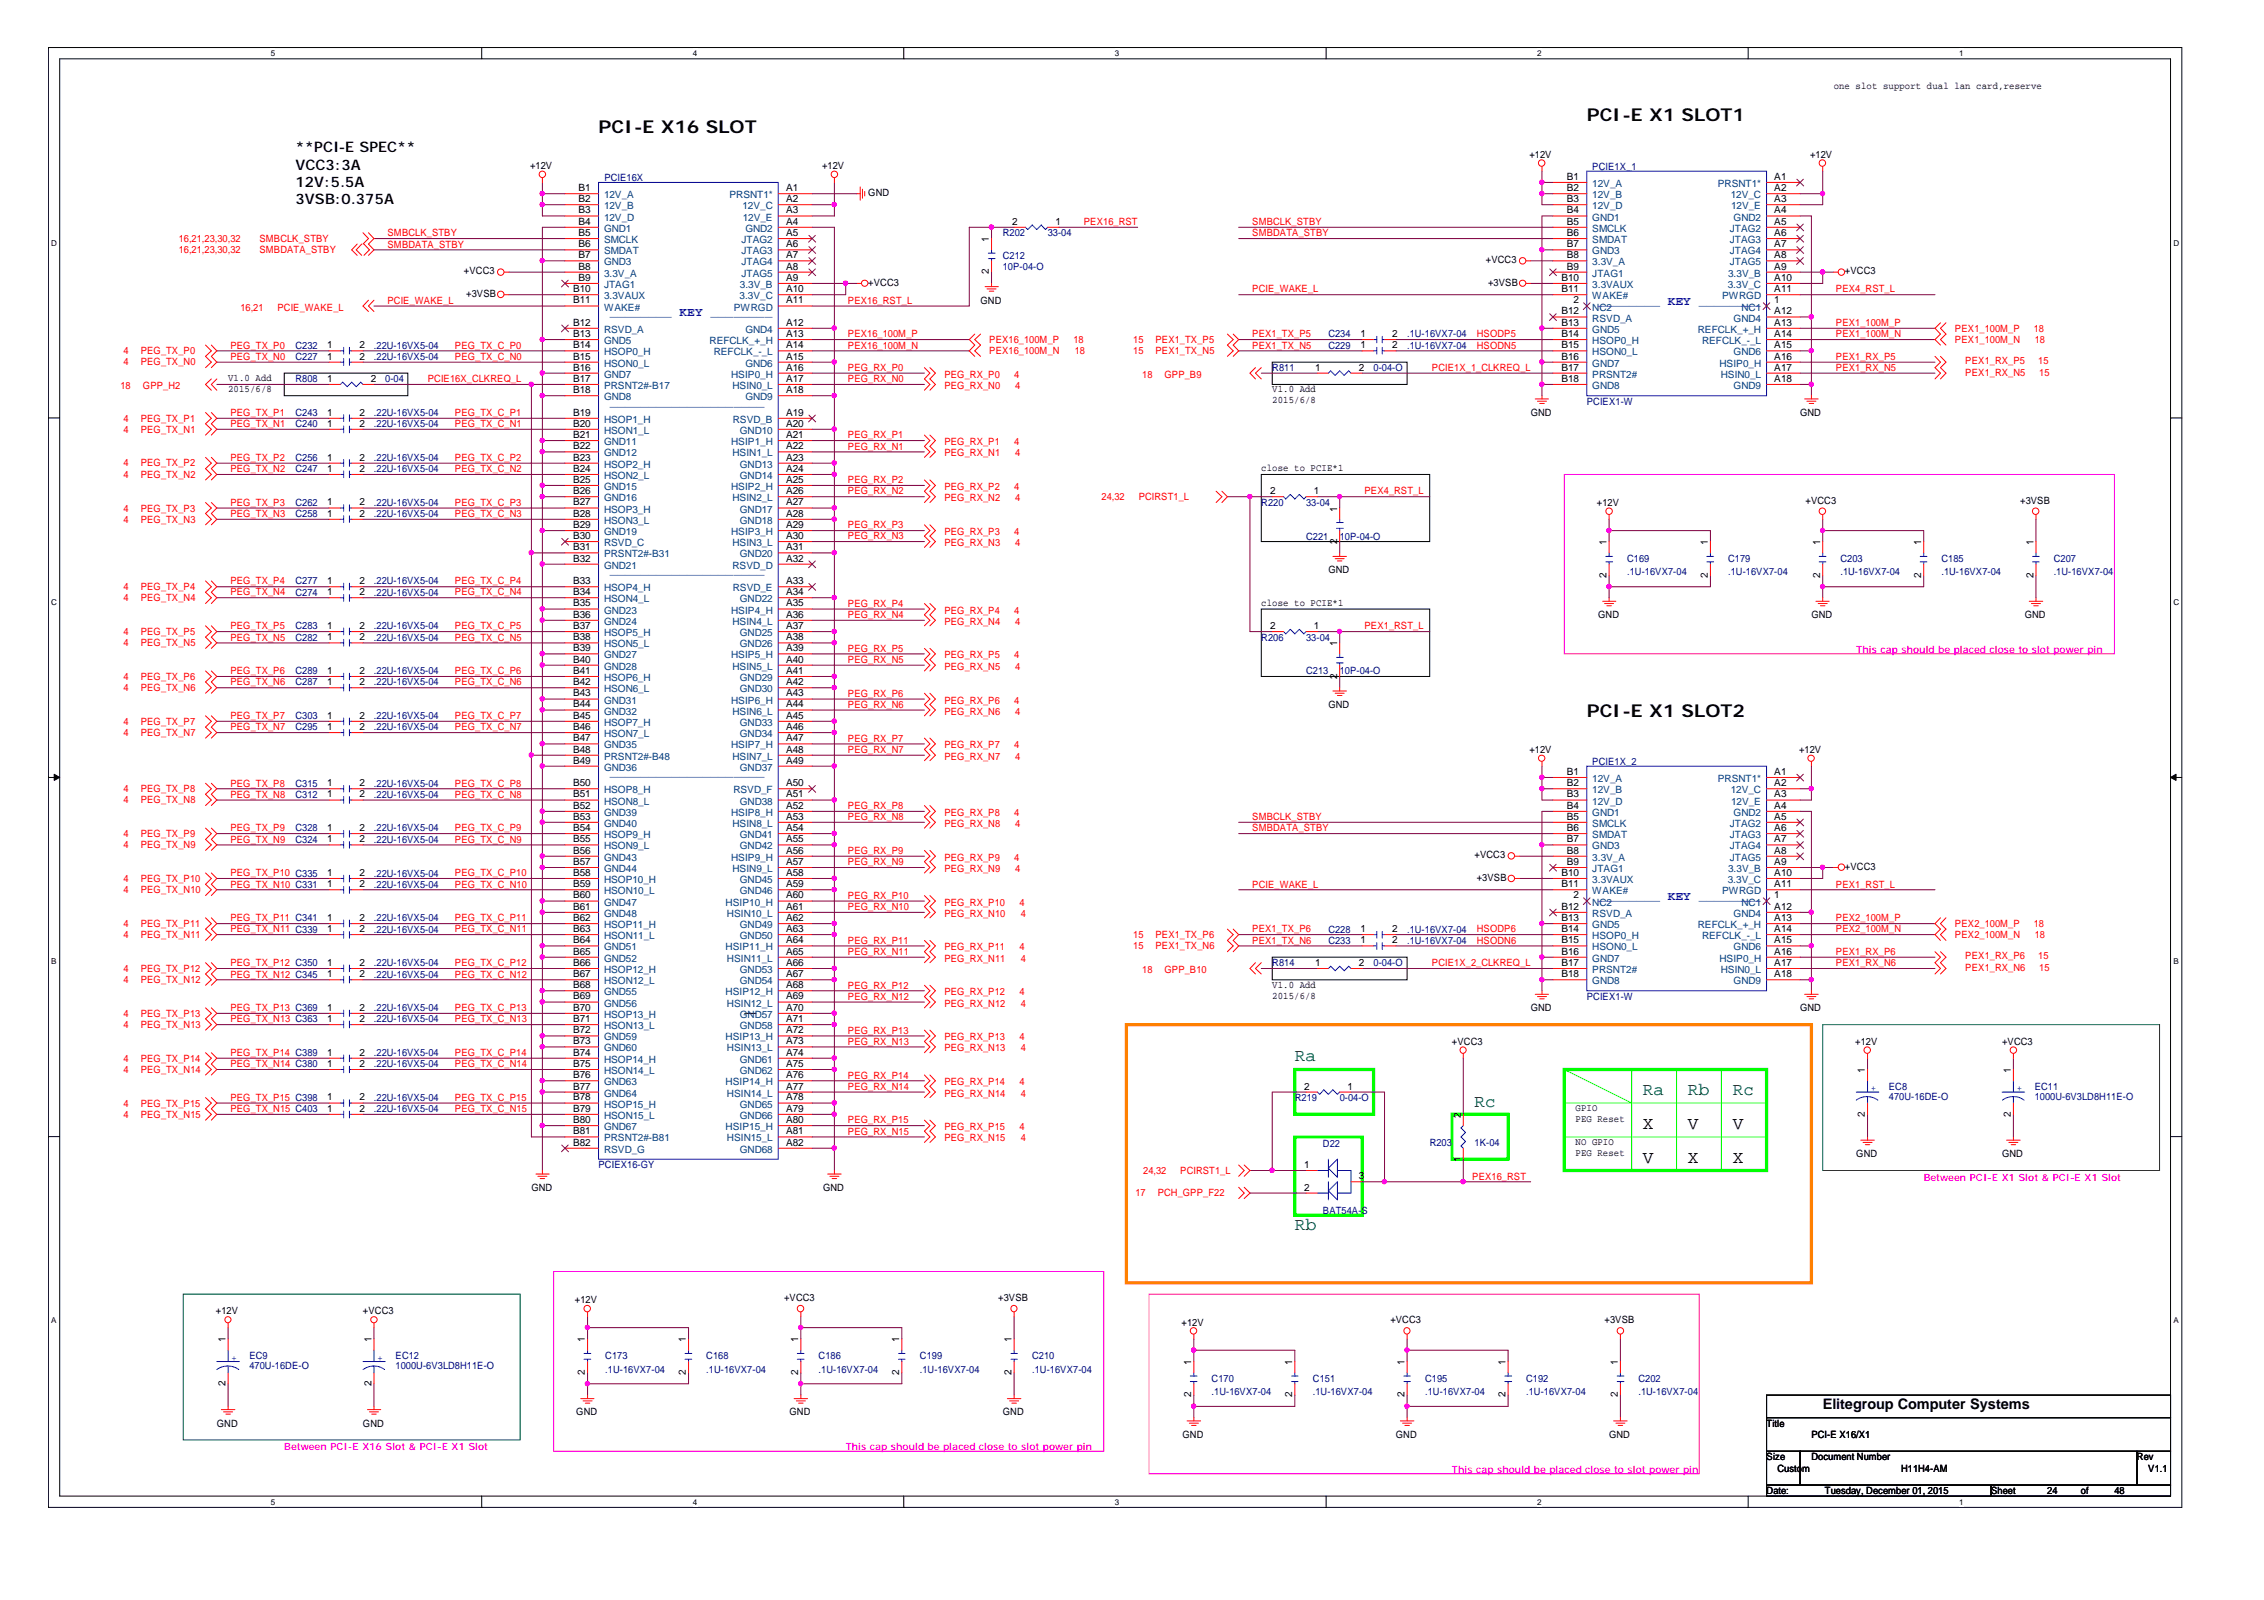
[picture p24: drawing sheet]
<svg xmlns="http://www.w3.org/2000/svg" width="297mm" height="210mm" viewBox="0 0 297 210" stroke-linecap="round" stroke-linejoin="round" font-family="sans-serif">
<defs><g id="words">
<g font-size="2.3">
<text x="78.5" y="17.4">PCI-E X16 SLOT</text>
<text x="208.2" y="15.9">PCI-E X1 SLOT1</text>
<text x="208.2" y="94">PCI-E X1 SLOT2</text>
<text x="215.6" y="148.1">X</text>
<text x="221.4" y="148.1">V</text>
<text x="227.3" y="148.1">V</text>
<text x="215.6" y="152.5">V</text>
<text x="221.4" y="152.5">X</text>
<text x="227.3" y="152.5">X</text>
</g>
<g font-size="2.3" fill="#008000">
<text x="169.9" y="139.2">Ra</text>
<text x="215.6" y="143.7">Ra</text>
<text x="221.4" y="143.7">Rb</text>
<text x="227.3" y="143.7">Rc</text>
<text x="193.5" y="145.2">Rc</text>
<text x="169.9" y="161.3">Rb</text>
</g>
<g font-size="1.9">
<text x="38.8" y="20">**PCI-E SPEC**</text>
<text x="38.8" y="22.2">VCC3:3A</text>
<text x="38.8" y="24.5">12V:5.5A</text>
<text x="38.8" y="26.8">3VSB:0.375A</text>
<text x="239.1" y="184.8">Elitegroup Computer Systems</text>
</g>
<g font-size="1.6" fill="#00f">
<text x="80" y="41.5">________ KEY ________</text>
<text x="209.7" y="40">________ KEY ________</text>
<text x="80" y="53.3">____________________</text>
<text x="80" y="75.4">____________________</text>
<text x="80" y="101.9">____________________</text>
<text x="209.7" y="118.1">________ KEY ________</text>
</g>
<g font-size="1.3">
<text x="240.6" y="11.7">one slot support dual lan card,reserve</text>
<text x="69.6" y="22.2">+12V</text>
<text x="107.9" y="22.2">+12V</text>
<text x="200.7" y="20.7">+12V</text>
<text x="205.6" y="23.6">B1</text>
<text x="232.8" y="23.6">A1</text>
<text x="237.5" y="20.7">+12V</text>
<text x="75.9" y="25.1">B1</text>
<text x="75.9" y="26.5">B2</text>
<text x="75.9" y="28">B3</text>
<text x="75.9" y="29.5">B4</text>
<text x="103.1" y="28">A3</text>
<text x="103.1" y="25.1">A1</text>
<text x="103.1" y="26.5">A2</text>
<text x="103.1" y="29.5">A4</text>
<text x="113.9" y="25.7">GND</text>
<text x="132.8" y="29.5">2</text>
<text x="138.5" y="29.5">1</text>
<text x="205.6" y="25.1">B2</text>
<text x="205.6" y="26.5">B3</text>
<text x="205.6" y="28">B4</text>
<text x="205.6" y="29.5">B5</text>
<text x="232.8" y="25.1">A2</text>
<text x="232.8" y="26.5">A3</text>
<text x="232.8" y="28">A4</text>
<text x="232.8" y="29.5">A5</text>
<text x="60.9" y="36">+VCC3</text>
<text x="75.9" y="31">B5</text>
<text x="75.9" y="32.4">B6</text>
<text x="75.9" y="33.9">B7</text>
<text x="75.9" y="35.4">B8</text>
<text x="103.1" y="31">A5</text>
<text x="103.1" y="32.4">A6</text>
<text x="103.1" y="33.9">A7</text>
<text x="103.1" y="35.4">A8</text>
<text x="129.8" y="36" transform="rotate(-90 129.8 36)">2</text>
<text x="129.8" y="31.8" transform="rotate(-90 129.8 31.8)">1</text>
<text x="194.9" y="34.6">+VCC3</text>
<text x="205.6" y="31">B6</text>
<text x="205.6" y="32.4">B7</text>
<text x="205.6" y="33.9">B8</text>
<text x="205.6" y="35.4">B9</text>
<text x="232.8" y="35.4">A9</text>
<text x="232.8" y="31">A6</text>
<text x="232.8" y="32.4">A7</text>
<text x="232.8" y="33.9">A8</text>
<text x="242.1" y="36">+VCC3</text>
<text x="61.2" y="39">+3VSB</text>
<text x="75.2" y="38.3">B10</text>
<text x="75.2" y="39.8">B11</text>
<text x="75.9" y="36.8">B9</text>
<text x="103.1" y="36.8">A9</text>
<text x="103.1" y="38.3">A10</text>
<text x="103.1" y="39.8">A11</text>
<text x="113.9" y="37.5">+VCC3</text>
<text x="128.7" y="39.8">GND</text>
<text x="195.2" y="37.5">+3VSB</text>
<text x="204.9" y="36.8">B10</text>
<text x="204.9" y="38.3">B11</text>
<text x="204.9" y="41.2">B12</text>
<text x="206.5" y="39.8">2</text>
<text x="232.8" y="36.8">A10</text>
<text x="232.8" y="38.3">A11</text>
<text x="232.8" y="41.2">A12</text>
<text x="232.8" y="39.8">1</text>
<text x="42.9" y="45.7">1</text>
<text x="42.9" y="47.2">1</text>
<text x="47.2" y="45.7">2</text>
<text x="47.2" y="47.2">2</text>
<text x="75.2" y="42.7">B12</text>
<text x="75.2" y="44.2">B13</text>
<text x="75.2" y="45.7">B14</text>
<text x="75.2" y="47.2">B15</text>
<text x="103.1" y="42.7">A12</text>
<text x="103.1" y="44.2">A13</text>
<text x="103.1" y="45.7">A14</text>
<text x="103.1" y="47.2">A15</text>
<text x="178.5" y="45.7">1</text>
<text x="178.5" y="44.2">1</text>
<text x="182.7" y="45.7">2</text>
<text x="182.7" y="44.2">2</text>
<text x="204.9" y="42.7">B13</text>
<text x="204.9" y="44.2">B14</text>
<text x="204.9" y="45.7">B15</text>
<text x="204.9" y="47.2">B16</text>
<text x="232.8" y="42.7">A13</text>
<text x="232.8" y="44.2">A14</text>
<text x="232.8" y="45.7">A15</text>
<text x="232.8" y="47.2">A16</text>
<text x="29.9" y="50">V1.0 Add</text>
<text x="29.9" y="51.4">2015/6/8</text>
<text x="42.9" y="50.1">1</text>
<text x="48.6" y="50.1">2</text>
<text x="75.2" y="48.6">B16</text>
<text x="75.2" y="50.1">B17</text>
<text x="75.2" y="51.6">B18</text>
<text x="103.1" y="48.6">A16</text>
<text x="103.1" y="50.1">A17</text>
<text x="103.1" y="51.6">A18</text>
<text x="166.9" y="51.5">V1.0 Add</text>
<text x="166.9" y="52.9">2015/6/8</text>
<text x="172.6" y="48.6">1</text>
<text x="178.3" y="48.6">2</text>
<text x="204.9" y="48.6">B17</text>
<text x="204.9" y="50.1">B18</text>
<text x="232.8" y="48.6">A17</text>
<text x="232.8" y="50.1">A18</text>
<text x="42.9" y="56">1</text>
<text x="42.9" y="54.5">1</text>
<text x="47.2" y="56">2</text>
<text x="47.2" y="54.5">2</text>
<text x="75.2" y="54.5">B19</text>
<text x="75.2" y="56">B20</text>
<text x="75.2" y="57.5">B21</text>
<text x="75.2" y="58.9">B22</text>
<text x="103.1" y="54.5">A19</text>
<text x="103.1" y="56">A20</text>
<text x="103.1" y="57.5">A21</text>
<text x="103.1" y="58.9">A22</text>
<text x="200.8" y="54.6">GND</text>
<text x="236.2" y="54.6">GND</text>
<text x="42.9" y="60.4">1</text>
<text x="42.9" y="61.9">1</text>
<text x="47.2" y="60.4">2</text>
<text x="47.2" y="61.9">2</text>
<text x="75.2" y="60.4">B23</text>
<text x="75.2" y="61.9">B24</text>
<text x="75.2" y="63.3">B25</text>
<text x="75.2" y="64.8">B26</text>
<text x="103.1" y="60.4">A23</text>
<text x="103.1" y="61.9">A24</text>
<text x="103.1" y="63.3">A25</text>
<text x="103.1" y="64.8">A26</text>
<text x="165.5" y="61.8">close to PCIE*1</text>
<text x="166.7" y="64.8">2</text>
<text x="172.4" y="64.8">1</text>
<text x="42.9" y="66.3">1</text>
<text x="42.9" y="67.8">1</text>
<text x="47.2" y="66.3">2</text>
<text x="47.2" y="67.8">2</text>
<text x="75.2" y="66.3">B27</text>
<text x="75.2" y="67.8">B28</text>
<text x="75.2" y="69.3">B29</text>
<text x="75.2" y="70.7">B30</text>
<text x="103.1" y="66.3">A27</text>
<text x="103.1" y="67.8">A28</text>
<text x="103.1" y="69.3">A29</text>
<text x="103.1" y="70.7">A30</text>
<text x="175.4" y="71.4" transform="rotate(-90 175.4 71.4)">2</text>
<text x="175.4" y="67.1" transform="rotate(-90 175.4 67.1)">1</text>
<text x="209.5" y="66.4">+12V</text>
<text x="210.8" y="71.5" transform="rotate(-90 210.8 71.5)">1</text>
<text x="224.1" y="71.5" transform="rotate(-90 224.1 71.5)">1</text>
<text x="236.9" y="66.1">+VCC3</text>
<text x="238.8" y="71.5" transform="rotate(-90 238.8 71.5)">1</text>
<text x="252.1" y="71.5" transform="rotate(-90 252.1 71.5)">1</text>
<text x="265" y="66.1">+3VSB</text>
<text x="266.8" y="71.5" transform="rotate(-90 266.8 71.5)">1</text>
<text x="42.9" y="76.6">1</text>
<text x="47.2" y="76.6">2</text>
<text x="75.2" y="72.2">B31</text>
<text x="75.2" y="73.7">B32</text>
<text x="75.2" y="76.6">B33</text>
<text x="103.1" y="76.6">A33</text>
<text x="103.1" y="72.2">A31</text>
<text x="103.1" y="73.7">A32</text>
<text x="174.3" y="75.2">GND</text>
<text x="210.8" y="75.8" transform="rotate(-90 210.8 75.8)">2</text>
<text x="224.1" y="75.8" transform="rotate(-90 224.1 75.8)">2</text>
<text x="238.8" y="75.8" transform="rotate(-90 238.8 75.8)">2</text>
<text x="252.1" y="75.8" transform="rotate(-90 252.1 75.8)">2</text>
<text x="266.8" y="75.8" transform="rotate(-90 266.8 75.8)">2</text>
<text x="42.9" y="82.5">1</text>
<text x="42.9" y="78.1">1</text>
<text x="47.2" y="82.5">2</text>
<text x="47.2" y="78.1">2</text>
<text x="75.2" y="78.1">B34</text>
<text x="75.2" y="79.6">B35</text>
<text x="75.2" y="81">B36</text>
<text x="75.2" y="82.5">B37</text>
<text x="103.1" y="78.1">A34</text>
<text x="103.1" y="79.6">A35</text>
<text x="103.1" y="81">A36</text>
<text x="103.1" y="82.5">A37</text>
<text x="165.5" y="79.5">close to PCIE*1</text>
<text x="166.7" y="82.5">2</text>
<text x="172.4" y="82.5">1</text>
<text x="209.7" y="81.1">GND</text>
<text x="237.7" y="81.1">GND</text>
<text x="265.6" y="81.1">GND</text>
<text x="42.9" y="84">1</text>
<text x="42.9" y="88.4">1</text>
<text x="42.9" y="89.9">1</text>
<text x="47.2" y="84">2</text>
<text x="47.2" y="88.4">2</text>
<text x="47.2" y="89.9">2</text>
<text x="75.2" y="84">B38</text>
<text x="75.2" y="85.4">B39</text>
<text x="75.2" y="86.9">B40</text>
<text x="75.2" y="88.4">B41</text>
<text x="75.2" y="89.9">B42</text>
<text x="103.1" y="84">A38</text>
<text x="103.1" y="85.4">A39</text>
<text x="103.1" y="86.9">A40</text>
<text x="103.1" y="88.4">A41</text>
<text x="103.1" y="89.9">A42</text>
<text x="175.4" y="89" transform="rotate(-90 175.4 89)">2</text>
<text x="175.4" y="84.8" transform="rotate(-90 175.4 84.8)">1</text>
<text x="42.9" y="94.3">1</text>
<text x="42.9" y="95.8">1</text>
<text x="47.2" y="94.3">2</text>
<text x="47.2" y="95.8">2</text>
<text x="75.2" y="91.4">B43</text>
<text x="75.2" y="92.8">B44</text>
<text x="75.2" y="94.3">B45</text>
<text x="75.2" y="95.8">B46</text>
<text x="103.1" y="91.4">A43</text>
<text x="103.1" y="92.8">A44</text>
<text x="103.1" y="94.3">A45</text>
<text x="103.1" y="95.8">A46</text>
<text x="174.3" y="92.9">GND</text>
<text x="75.2" y="97.3">B47</text>
<text x="75.2" y="98.7">B48</text>
<text x="75.2" y="100.2">B49</text>
<text x="103.1" y="97.3">A47</text>
<text x="103.1" y="98.7">A48</text>
<text x="103.1" y="100.2">A49</text>
<text x="200.7" y="98.8">+12V</text>
<text x="205.6" y="101.7">B1</text>
<text x="232.8" y="101.7">A1</text>
<text x="236.1" y="98.8">+12V</text>
<text x="42.9" y="104.6">1</text>
<text x="42.9" y="103.1">1</text>
<text x="47.2" y="104.6">2</text>
<text x="47.2" y="103.1">2</text>
<text x="75.2" y="103.1">B50</text>
<text x="75.2" y="104.6">B51</text>
<text x="75.2" y="106.1">B52</text>
<text x="75.2" y="107.5">B53</text>
<text x="103.1" y="103.1">A50</text>
<text x="103.1" y="104.6">A51</text>
<text x="103.1" y="106.1">A52</text>
<text x="103.1" y="107.5">A53</text>
<text x="205.6" y="103.1">B2</text>
<text x="205.6" y="104.6">B3</text>
<text x="205.6" y="106.1">B4</text>
<text x="205.6" y="107.5">B5</text>
<text x="232.8" y="103.1">A2</text>
<text x="232.8" y="104.6">A3</text>
<text x="232.8" y="106.1">A4</text>
<text x="232.8" y="107.5">A5</text>
<text x="42.9" y="109">1</text>
<text x="42.9" y="110.5">1</text>
<text x="47.2" y="109">2</text>
<text x="47.2" y="110.5">2</text>
<text x="75.2" y="109">B54</text>
<text x="75.2" y="110.5">B55</text>
<text x="75.2" y="112">B56</text>
<text x="75.2" y="113.5">B57</text>
<text x="103.1" y="109">A54</text>
<text x="103.1" y="110.5">A55</text>
<text x="103.1" y="112">A56</text>
<text x="103.1" y="113.5">A57</text>
<text x="193.5" y="112.6">+VCC3</text>
<text x="205.6" y="109">B6</text>
<text x="205.6" y="110.5">B7</text>
<text x="205.6" y="112">B8</text>
<text x="205.6" y="113.5">B9</text>
<text x="232.8" y="113.5">A9</text>
<text x="232.8" y="109">A6</text>
<text x="232.8" y="110.5">A7</text>
<text x="232.8" y="112">A8</text>
<text x="42.9" y="114.9">1</text>
<text x="42.9" y="116.4">1</text>
<text x="47.2" y="114.9">2</text>
<text x="47.2" y="116.4">2</text>
<text x="75.2" y="114.9">B58</text>
<text x="75.2" y="116.4">B59</text>
<text x="75.2" y="117.9">B60</text>
<text x="75.2" y="119.4">B61</text>
<text x="103.1" y="119.4">A61</text>
<text x="103.1" y="114.9">A58</text>
<text x="103.1" y="116.4">A59</text>
<text x="103.1" y="117.9">A60</text>
<text x="193.8" y="115.6">+3VSB</text>
<text x="204.9" y="114.9">B10</text>
<text x="204.9" y="116.4">B11</text>
<text x="204.9" y="119.4">B12</text>
<text x="206.5" y="117.9">2</text>
<text x="232.8" y="114.9">A10</text>
<text x="232.8" y="116.4">A11</text>
<text x="232.8" y="119.4">A12</text>
<text x="232.8" y="117.9">1</text>
<text x="242.1" y="114.1">+VCC3</text>
<text x="42.9" y="120.8">1</text>
<text x="42.9" y="122.3">1</text>
<text x="47.2" y="120.8">2</text>
<text x="47.2" y="122.3">2</text>
<text x="75.2" y="120.8">B62</text>
<text x="75.2" y="122.3">B63</text>
<text x="75.2" y="123.8">B64</text>
<text x="75.2" y="125.2">B65</text>
<text x="103.1" y="125.2">A65</text>
<text x="103.1" y="120.8">A62</text>
<text x="103.1" y="122.3">A63</text>
<text x="103.1" y="123.8">A64</text>
<text x="178.5" y="122.3">1</text>
<text x="178.5" y="123.8">1</text>
<text x="182.7" y="122.3">2</text>
<text x="182.7" y="123.8">2</text>
<text x="204.9" y="120.8">B13</text>
<text x="204.9" y="122.3">B14</text>
<text x="204.9" y="123.8">B15</text>
<text x="204.9" y="125.2">B16</text>
<text x="232.8" y="120.8">A13</text>
<text x="232.8" y="122.3">A14</text>
<text x="232.8" y="123.8">A15</text>
<text x="232.8" y="125.2">A16</text>
<text x="42.9" y="126.7">1</text>
<text x="42.9" y="128.2">1</text>
<text x="47.2" y="126.7">2</text>
<text x="47.2" y="128.2">2</text>
<text x="75.2" y="126.7">B66</text>
<text x="75.2" y="128.2">B67</text>
<text x="75.2" y="129.6">B68</text>
<text x="75.2" y="131.1">B69</text>
<text x="103.1" y="131.1">A69</text>
<text x="103.1" y="126.7">A66</text>
<text x="103.1" y="128.2">A67</text>
<text x="103.1" y="129.6">A68</text>
<text x="166.9" y="129.6">V1.0 Add</text>
<text x="166.9" y="131">2015/6/8</text>
<text x="172.6" y="126.7">1</text>
<text x="178.3" y="126.7">2</text>
<text x="204.9" y="126.7">B17</text>
<text x="204.9" y="128.2">B18</text>
<text x="232.8" y="126.7">A17</text>
<text x="232.8" y="128.2">A18</text>
<text x="42.9" y="134.1">1</text>
<text x="42.9" y="132.6">1</text>
<text x="47.2" y="134.1">2</text>
<text x="47.2" y="132.6">2</text>
<text x="75.2" y="132.6">B70</text>
<text x="75.2" y="134.1">B71</text>
<text x="75.2" y="135.6">B72</text>
<text x="75.2" y="137">B73</text>
<text x="103.1" y="137">A73</text>
<text x="103.1" y="132.6">A70</text>
<text x="103.1" y="134.1">A71</text>
<text x="103.1" y="135.6">A72</text>
<text x="190.5" y="137.1">+VCC3</text>
<text x="200.8" y="132.6">GND</text>
<text x="236.2" y="132.6">GND</text>
<text x="243.4" y="137.1">+12V</text>
<text x="262.7" y="137.1">+VCC3</text>
<text x="42.9" y="138.5">1</text>
<text x="42.9" y="140">1</text>
<text x="47.2" y="138.5">2</text>
<text x="47.2" y="140">2</text>
<text x="75.2" y="138.5">B74</text>
<text x="75.2" y="140">B75</text>
<text x="75.2" y="141.4">B76</text>
<text x="75.2" y="142.9">B77</text>
<text x="103.1" y="142.9">A77</text>
<text x="103.1" y="138.5">A74</text>
<text x="103.1" y="140">A75</text>
<text x="103.1" y="141.4">A76</text>
<text x="171.1" y="142.9">2</text>
<text x="176.8" y="142.9">1</text>
<text x="244.7" y="140.8" transform="rotate(-90 244.7 140.8)">1</text>
<text x="263.8" y="140.8" transform="rotate(-90 263.8 140.8)">1</text>
<text x="42.9" y="144.4">1</text>
<text x="42.9" y="145.9">1</text>
<text x="47.2" y="144.4">2</text>
<text x="47.2" y="145.9">2</text>
<text x="75.2" y="144.4">B78</text>
<text x="75.2" y="145.9">B79</text>
<text x="75.2" y="147.3">B80</text>
<text x="75.2" y="148.8">B81</text>
<text x="103.1" y="148.8">A81</text>
<text x="103.1" y="144.4">A78</text>
<text x="103.1" y="145.9">A79</text>
<text x="103.1" y="147.3">A80</text>
<text x="191.6" y="146.7" transform="rotate(-90 191.6 146.7)">2</text>
<text x="206.7" y="145.8">GPIO</text>
<text x="206.7" y="147.2">PEG Reset</text>
<text x="244.7" y="146.5" transform="rotate(-90 244.7 146.5)">2</text>
<text x="263.8" y="146.5" transform="rotate(-90 263.8 146.5)">2</text>
<text x="75.2" y="150.3">B82</text>
<text x="103.1" y="150.3">A82</text>
<text x="171.1" y="153.2">1</text>
<text x="178.3" y="154.7">3</text>
<text x="191.6" y="152.4" transform="rotate(-90 191.6 152.4)">1</text>
<text x="206.7" y="150.2">NO GPIO</text>
<text x="206.7" y="151.6">PEG Reset</text>
<text x="243.5" y="151.8">GND</text>
<text x="262.7" y="151.8">GND</text>
<text x="69.7" y="156.2">GND</text>
<text x="108" y="156.2">GND</text>
<text x="171.1" y="156.2">2</text>
<text x="28.3" y="172.4">+12V</text>
<text x="47.6" y="172.4">+VCC3</text>
<text x="75.4" y="171">+12V</text>
<text x="102.9" y="170.7">+VCC3</text>
<text x="131" y="170.7">+3VSB</text>
<text x="155" y="173.9">+12V</text>
<text x="182.4" y="173.6">+VCC3</text>
<text x="210.5" y="173.6">+3VSB</text>
<text x="29.6" y="176.1" transform="rotate(-90 29.6 176.1)">1</text>
<text x="48.7" y="176.1" transform="rotate(-90 48.7 176.1)">1</text>
<text x="76.8" y="176.1" transform="rotate(-90 76.8 176.1)">1</text>
<text x="90" y="176.1" transform="rotate(-90 90 176.1)">1</text>
<text x="104.7" y="176.1" transform="rotate(-90 104.7 176.1)">1</text>
<text x="118" y="176.1" transform="rotate(-90 118 176.1)">1</text>
<text x="132.7" y="176.1" transform="rotate(-90 132.7 176.1)">1</text>
<text x="156.3" y="179.1" transform="rotate(-90 156.3 179.1)">1</text>
<text x="169.5" y="179.1" transform="rotate(-90 169.5 179.1)">1</text>
<text x="184.3" y="179.1" transform="rotate(-90 184.3 179.1)">1</text>
<text x="197.5" y="179.1" transform="rotate(-90 197.5 179.1)">1</text>
<text x="212.3" y="179.1" transform="rotate(-90 212.3 179.1)">1</text>
<text x="29.6" y="181.9" transform="rotate(-90 29.6 181.9)">2</text>
<text x="48.7" y="181.9" transform="rotate(-90 48.7 181.9)">2</text>
<text x="75.6" y="185.7">GND</text>
<text x="76.8" y="180.4" transform="rotate(-90 76.8 180.4)">2</text>
<text x="90" y="180.4" transform="rotate(-90 90 180.4)">2</text>
<text x="103.6" y="185.7">GND</text>
<text x="104.7" y="180.4" transform="rotate(-90 104.7 180.4)">2</text>
<text x="118" y="180.4" transform="rotate(-90 118 180.4)">2</text>
<text x="131.6" y="185.7">GND</text>
<text x="132.7" y="180.4" transform="rotate(-90 132.7 180.4)">2</text>
<text x="156.3" y="183.3" transform="rotate(-90 156.3 183.3)">2</text>
<text x="169.5" y="183.3" transform="rotate(-90 169.5 183.3)">2</text>
<text x="184.3" y="183.3" transform="rotate(-90 184.3 183.3)">2</text>
<text x="197.5" y="183.3" transform="rotate(-90 197.5 183.3)">2</text>
<text x="212.3" y="183.3" transform="rotate(-90 212.3 183.3)">2</text>
<text x="28.4" y="187.2">GND</text>
<text x="47.6" y="187.2">GND</text>
<text x="155.2" y="188.7">GND</text>
<text x="183.1" y="188.7">GND</text>
<text x="211.1" y="188.7">GND</text>
<text x="231.8" y="187.2">Title</text>
<text x="231.8" y="191.6">Size</text>
<text x="237.7" y="191.6">Document Number</text>
<text x="237.7" y="188.7">PCI-E X16/X1</text>
<text x="280.4" y="191.6">Rev</text>
<text x="231.8" y="196">Date:</text>
<text x="233.2" y="193.1">Custom</text>
<text x="239.4" y="196">Tuesday, December 01, 2015</text>
<text x="249.4" y="193.1">H11H4-AM</text>
<text x="261.2" y="196">Sheet</text>
<text x="268.6" y="196">24</text>
<text x="273" y="196">of</text>
<text x="277.4" y="196">48</text>
<text x="281.9" y="193.1">V1.1</text>
</g>
<g font-size="1.3" fill="#000080">
<text x="79.3" y="23.8">PCIE16X</text>
<text x="208.9" y="22.3">PCIE1X_1</text>
<text x="131.6" y="34">C212</text>
<text x="131.6" y="35.4">10P-04-O</text>
<text x="131.6" y="31">R202</text>
<text x="137.5" y="31">33-04</text>
<text x="38.8" y="45.7">C232</text>
<text x="38.8" y="47.2">C227</text>
<text x="49.1" y="45.7">.22U-16VX5-04</text>
<text x="49.1" y="47.2">.22U-16VX5-04</text>
<text x="174.3" y="45.7">C229</text>
<text x="174.3" y="44.3">C234</text>
<text x="184.6" y="45.7">.1U-16VX7-04</text>
<text x="184.6" y="44.3">.1U-16VX7-04</text>
<text x="38.8" y="50.1">R808</text>
<text x="50.5" y="50.1">0-04</text>
<text x="166.9" y="48.7">R811</text>
<text x="180.2" y="48.7">0-04-O</text>
<text x="208.2" y="53.1">PCIEX1-W</text>
<text x="38.8" y="56.1">C240</text>
<text x="38.8" y="54.6">C243</text>
<text x="49.1" y="56.1">.22U-16VX5-04</text>
<text x="49.1" y="54.6">.22U-16VX5-04</text>
<text x="38.8" y="60.5">C256</text>
<text x="38.8" y="61.9">C247</text>
<text x="49.1" y="60.5">.22U-16VX5-04</text>
<text x="49.1" y="61.9">.22U-16VX5-04</text>
<text x="38.8" y="66.4">C262</text>
<text x="38.8" y="67.8">C258</text>
<text x="49.1" y="66.4">.22U-16VX5-04</text>
<text x="49.1" y="67.8">.22U-16VX5-04</text>
<text x="165.5" y="66.4">R220</text>
<text x="171.4" y="70.8">C221</text>
<text x="171.4" y="66.4">33-04</text>
<text x="175.8" y="70.8">10P-04-O</text>
<text x="38.8" y="76.7">C277</text>
<text x="49.1" y="76.7">.22U-16VX5-04</text>
<text x="213.5" y="73.7">C169</text>
<text x="213.5" y="75.5">.1U-16VX7-04</text>
<text x="226.7" y="73.7">C179</text>
<text x="226.7" y="75.5">.1U-16VX7-04</text>
<text x="241.5" y="73.7">C203</text>
<text x="241.5" y="75.5">.1U-16VX7-04</text>
<text x="254.7" y="73.7">C185</text>
<text x="254.7" y="75.5">.1U-16VX7-04</text>
<text x="269.5" y="73.7">C207</text>
<text x="269.5" y="75.5">.1U-16VX7-04</text>
<text x="38.8" y="82.6">C283</text>
<text x="38.8" y="78.2">C274</text>
<text x="49.1" y="82.6">.22U-16VX5-04</text>
<text x="49.1" y="78.2">.22U-16VX5-04</text>
<text x="38.8" y="84">C282</text>
<text x="38.8" y="88.4">C289</text>
<text x="38.8" y="89.9">C287</text>
<text x="49.1" y="84">.22U-16VX5-04</text>
<text x="49.1" y="88.4">.22U-16VX5-04</text>
<text x="49.1" y="89.9">.22U-16VX5-04</text>
<text x="165.5" y="84">R206</text>
<text x="171.4" y="84">33-04</text>
<text x="171.4" y="88.4">C213</text>
<text x="175.8" y="88.4">10P-04-O</text>
<text x="38.8" y="94.3">C303</text>
<text x="38.8" y="95.8">C295</text>
<text x="49.1" y="94.3">.22U-16VX5-04</text>
<text x="49.1" y="95.8">.22U-16VX5-04</text>
<text x="208.9" y="100.4">PCIE1X_2</text>
<text x="38.8" y="104.7">C312</text>
<text x="38.8" y="103.2">C315</text>
<text x="49.1" y="104.7">.22U-16VX5-04</text>
<text x="49.1" y="103.2">.22U-16VX5-04</text>
<text x="38.8" y="109.1">C328</text>
<text x="38.8" y="110.5">C324</text>
<text x="49.1" y="109.1">.22U-16VX5-04</text>
<text x="49.1" y="110.5">.22U-16VX5-04</text>
<text x="49.1" y="115">.22U-16VX5-04</text>
<text x="49.1" y="116.4">.22U-16VX5-04</text>
<text x="49.1" y="120.9">.22U-16VX5-04</text>
<text x="49.1" y="122.4">.22U-16VX5-04</text>
<text x="174.3" y="122.4">C228</text>
<text x="174.3" y="123.8">C233</text>
<text x="184.6" y="122.4">.1U-16VX7-04</text>
<text x="184.6" y="123.8">.1U-16VX7-04</text>
<text x="49.1" y="126.8">.22U-16VX5-04</text>
<text x="49.1" y="128.2">.22U-16VX5-04</text>
<text x="166.9" y="126.8">R814</text>
<text x="180.2" y="126.8">0-04-O</text>
<text x="208.2" y="131.2">PCIEX1-W</text>
<text x="49.1" y="134.1">.22U-16VX5-04</text>
<text x="49.1" y="132.6">.22U-16VX5-04</text>
<text x="49.1" y="138.5">.22U-16VX5-04</text>
<text x="49.1" y="140">.22U-16VX5-04</text>
<text x="247.8" y="143">EC8</text>
<text x="267" y="143">EC11</text>
<text x="49.1" y="144.5">.22U-16VX5-04</text>
<text x="49.1" y="145.9">.22U-16VX5-04</text>
<text x="169.9" y="144.5">R219</text>
<text x="175.8" y="144.5">0-04-O</text>
<text x="247.8" y="144.3">470U-16DE-O</text>
<text x="267" y="144.3">1000U-6V3LD8H11E-O</text>
<text x="78.5" y="153.3">PCIEX16-GY</text>
<text x="173.6" y="150.5">D22</text>
<text x="187.6" y="150.3">R203</text>
<text x="193.5" y="150.3">1K-04</text>
<text x="173.6" y="159.3">BAT54A-S</text>
<text x="32.7" y="178.3">EC9</text>
<text x="32.7" y="179.6">470U-16DE-O</text>
<text x="51.9" y="178.3">EC12</text>
<text x="51.9" y="179.6">1000U-6V3LD8H11E-O</text>
<text x="79.4" y="178.3">C173</text>
<text x="92.7" y="178.3">C168</text>
<text x="107.4" y="178.3">C186</text>
<text x="120.7" y="178.3">C199</text>
<text x="135.4" y="178.3">C210</text>
<text x="79.4" y="180.1">.1U-16VX7-04</text>
<text x="92.7" y="180.1">.1U-16VX7-04</text>
<text x="107.4" y="180.1">.1U-16VX7-04</text>
<text x="120.7" y="180.1">.1U-16VX7-04</text>
<text x="135.4" y="180.1">.1U-16VX7-04</text>
<text x="159" y="181.3">C170</text>
<text x="159" y="183">.1U-16VX7-04</text>
<text x="172.3" y="181.3">C151</text>
<text x="172.3" y="183">.1U-16VX7-04</text>
<text x="187" y="181.3">C195</text>
<text x="187" y="183">.1U-16VX7-04</text>
<text x="200.2" y="181.3">C192</text>
<text x="200.2" y="183">.1U-16VX7-04</text>
<text x="215" y="181.3">C202</text>
<text x="215" y="183">.1U-16VX7-04</text>
</g>
<g font-size="1.3" fill="#004080">
<text x="79.2" y="26">12V_A</text>
<text x="79.2" y="27.4">12V_B</text>
<text x="79.2" y="28.9">12V_D</text>
<text x="95.7" y="26">PRSNT1*</text>
<text x="97.4" y="27.4">12V_C</text>
<text x="97.5" y="28.9">12V_E</text>
<text x="208.9" y="24.5">12V_A</text>
<text x="208.9" y="26">12V_B</text>
<text x="208.9" y="27.4">12V_D</text>
<text x="208.9" y="28.9">GND1</text>
<text x="225.4" y="24.5">PRSNT1*</text>
<text x="227.1" y="26">12V_C</text>
<text x="227.1" y="27.4">12V_E</text>
<text x="227.5" y="28.9">GND2</text>
<text x="79.2" y="30.4">GND1</text>
<text x="79.2" y="31.9">SMCLK</text>
<text x="79.2" y="33.4">SMDAT</text>
<text x="79.2" y="34.8">GND3</text>
<text x="97.3" y="31.9">JTAG2</text>
<text x="97.3" y="33.4">JTAG3</text>
<text x="97.3" y="34.8">JTAG4</text>
<text x="97.8" y="30.4">GND2</text>
<text x="208.9" y="30.4">SMCLK</text>
<text x="208.9" y="31.9">SMDAT</text>
<text x="208.9" y="33.4">GND3</text>
<text x="208.9" y="34.8">3.3V_A</text>
<text x="226.9" y="30.4">JTAG2</text>
<text x="226.9" y="31.9">JTAG3</text>
<text x="226.9" y="33.4">JTAG4</text>
<text x="226.9" y="34.8">JTAG5</text>
<text x="79.2" y="36.3">3.3V_A</text>
<text x="79.2" y="37.8">JTAG1</text>
<text x="79.2" y="39.3">3.3VAUX</text>
<text x="79.2" y="40.7">WAKE#</text>
<text x="96.3" y="40.7">PWRGD</text>
<text x="97" y="39.3">3.3V_C</text>
<text x="97.1" y="37.8">3.3V_B</text>
<text x="97.3" y="36.3">JTAG5</text>
<text x="208.9" y="36.3">JTAG1</text>
<text x="208.9" y="37.8">3.3VAUX</text>
<text x="208.9" y="39.3">WAKE#</text>
<text x="208.9" y="40.7">NC2</text>
<text x="225.9" y="39.3">PWRGD</text>
<text x="226.7" y="37.8">3.3V_C</text>
<text x="226.7" y="36.3">3.3V_B</text>
<text x="228.5" y="40.7">NC1</text>
<text x="79.2" y="43.7">RSVD_A</text>
<text x="79.2" y="45.1">GND5</text>
<text x="79.2" y="46.6">HSOP0_H</text>
<text x="93.1" y="45.1">REFCLK_+_H</text>
<text x="93.6" y="46.6">REFCLK_-_L</text>
<text x="97.8" y="43.7">GND4</text>
<text x="208.9" y="42.2">RSVD_A</text>
<text x="208.9" y="43.7">GND5</text>
<text x="208.9" y="45.1">HSOP0_H</text>
<text x="208.9" y="46.6">HSON0_L</text>
<text x="222.8" y="43.7">REFCLK_+_H</text>
<text x="223.3" y="45.1">REFCLK_-_L</text>
<text x="227.5" y="42.2">GND4</text>
<text x="227.5" y="46.6">GND6</text>
<text x="79.2" y="48.1">HSON0_L</text>
<text x="79.2" y="49.5">GND7</text>
<text x="79.2" y="51">PRSNT2#-B17</text>
<text x="79.2" y="52.5">GND8</text>
<text x="95.9" y="49.5">HSIP0_H</text>
<text x="96.1" y="51">HSIN0_L</text>
<text x="97.8" y="48.1">GND6</text>
<text x="97.8" y="52.5">GND9</text>
<text x="208.9" y="48.1">GND7</text>
<text x="208.9" y="49.5">PRSNT2#</text>
<text x="208.9" y="51">GND8</text>
<text x="225.6" y="48.1">HSIP0_H</text>
<text x="225.8" y="49.5">HSIN0_L</text>
<text x="227.5" y="51">GND9</text>
<text x="79.2" y="55.5">HSOP1_H</text>
<text x="79.2" y="56.9">HSON1_L</text>
<text x="79.2" y="58.4">GND11</text>
<text x="79.2" y="59.9">GND12</text>
<text x="95.9" y="58.4">HSIP1_H</text>
<text x="96.1" y="59.9">HSIN1_L</text>
<text x="96.1" y="55.5">RSVD_B</text>
<text x="97.1" y="56.9">GND10</text>
<text x="79.2" y="61.4">HSOP2_H</text>
<text x="79.2" y="62.8">HSON2_L</text>
<text x="79.2" y="64.3">GND15</text>
<text x="79.2" y="65.8">GND16</text>
<text x="95.9" y="64.3">HSIP2_H</text>
<text x="96.1" y="65.8">HSIN2_L</text>
<text x="97.1" y="61.4">GND13</text>
<text x="97.1" y="62.8">GND14</text>
<text x="79.2" y="67.2">HSOP3_H</text>
<text x="79.2" y="68.7">HSON3_L</text>
<text x="79.2" y="70.2">GND19</text>
<text x="79.2" y="71.6">RSVD_C</text>
<text x="95.9" y="70.2">HSIP3_H</text>
<text x="96.1" y="71.6">HSIN3_L</text>
<text x="97.1" y="67.2">GND17</text>
<text x="97.1" y="68.7">GND18</text>
<text x="79.2" y="73.1">PRSNT2#-B31</text>
<text x="79.2" y="74.6">GND21</text>
<text x="79.2" y="77.6">HSOP4_H</text>
<text x="96.1" y="74.6">RSVD_D</text>
<text x="96.1" y="77.6">RSVD_E</text>
<text x="97.1" y="73.1">GND20</text>
<text x="79.2" y="79">HSON4_L</text>
<text x="79.2" y="80.5">GND23</text>
<text x="79.2" y="82">GND24</text>
<text x="79.2" y="83.5">HSOP5_H</text>
<text x="95.9" y="80.5">HSIP4_H</text>
<text x="96.1" y="82">HSIN4_L</text>
<text x="97.1" y="79">GND22</text>
<text x="97.1" y="83.5">GND25</text>
<text x="79.2" y="84.9">HSON5_L</text>
<text x="79.2" y="86.4">GND27</text>
<text x="79.2" y="87.9">GND28</text>
<text x="79.2" y="89.3">HSOP6_H</text>
<text x="95.9" y="86.4">HSIP5_H</text>
<text x="96.1" y="87.9">HSIN5_L</text>
<text x="97.1" y="84.9">GND26</text>
<text x="97.1" y="89.3">GND29</text>
<text x="79.2" y="90.8">HSON6_L</text>
<text x="79.2" y="92.3">GND31</text>
<text x="79.2" y="93.7">GND32</text>
<text x="79.2" y="95.2">HSOP7_H</text>
<text x="95.9" y="92.3">HSIP6_H</text>
<text x="96.1" y="93.7">HSIN6_L</text>
<text x="97.1" y="90.8">GND30</text>
<text x="97.1" y="95.2">GND33</text>
<text x="79.2" y="96.7">HSON7_L</text>
<text x="79.2" y="98.2">GND35</text>
<text x="79.2" y="99.7">PRSNT2#-B48</text>
<text x="79.2" y="101.1">GND36</text>
<text x="95.9" y="98.2">HSIP7_H</text>
<text x="96.1" y="99.7">HSIN7_L</text>
<text x="97.1" y="96.7">GND34</text>
<text x="97.1" y="101.1">GND37</text>
<text x="79.2" y="104.1">HSOP8_H</text>
<text x="79.2" y="105.6">HSON8_L</text>
<text x="79.2" y="107">GND39</text>
<text x="95.9" y="107">HSIP8_H</text>
<text x="96.2" y="104.1">RSVD_F</text>
<text x="97.1" y="105.6">GND38</text>
<text x="208.9" y="102.6">12V_A</text>
<text x="208.9" y="104.1">12V_B</text>
<text x="208.9" y="105.6">12V_D</text>
<text x="208.9" y="107">GND1</text>
<text x="225.4" y="102.6">PRSNT1*</text>
<text x="227.1" y="104.1">12V_C</text>
<text x="227.1" y="105.6">12V_E</text>
<text x="227.5" y="107">GND2</text>
<text x="79.2" y="108.5">GND40</text>
<text x="79.2" y="110">HSOP9_H</text>
<text x="79.2" y="111.4">HSON9_L</text>
<text x="79.2" y="112.9">GND43</text>
<text x="95.9" y="112.9">HSIP9_H</text>
<text x="96.1" y="108.5">HSIN8_L</text>
<text x="97.1" y="110">GND41</text>
<text x="97.1" y="111.4">GND42</text>
<text x="208.9" y="108.5">SMCLK</text>
<text x="208.9" y="110">SMDAT</text>
<text x="208.9" y="111.4">GND3</text>
<text x="208.9" y="112.9">3.3V_A</text>
<text x="226.9" y="108.5">JTAG2</text>
<text x="226.9" y="110">JTAG3</text>
<text x="226.9" y="111.4">JTAG4</text>
<text x="226.9" y="112.9">JTAG5</text>
<text x="79.2" y="114.4">GND44</text>
<text x="79.2" y="115.8">HSOP10_H</text>
<text x="79.2" y="117.3">HSON10_L</text>
<text x="79.2" y="118.8">GND47</text>
<text x="95.2" y="118.8">HSIP10_H</text>
<text x="96.1" y="114.4">HSIN9_L</text>
<text x="97.1" y="115.8">GND45</text>
<text x="97.1" y="117.3">GND46</text>
<text x="208.9" y="114.4">JTAG1</text>
<text x="208.9" y="115.8">3.3VAUX</text>
<text x="208.9" y="117.3">WAKE#</text>
<text x="208.9" y="118.8">NC2</text>
<text x="225.9" y="117.3">PWRGD</text>
<text x="226.7" y="115.8">3.3V_C</text>
<text x="226.7" y="114.4">3.3V_B</text>
<text x="228.5" y="118.8">NC1</text>
<text x="79.2" y="120.3">GND48</text>
<text x="79.2" y="121.8">HSOP11_H</text>
<text x="79.2" y="123.2">HSON11_L</text>
<text x="79.2" y="124.7">GND51</text>
<text x="95.2" y="124.7">HSIP11_H</text>
<text x="95.4" y="120.3">HSIN10_L</text>
<text x="97.1" y="121.8">GND49</text>
<text x="97.1" y="123.2">GND50</text>
<text x="208.9" y="120.3">RSVD_A</text>
<text x="208.9" y="121.8">GND5</text>
<text x="208.9" y="123.2">HSOP0_H</text>
<text x="208.9" y="124.7">HSON0_L</text>
<text x="222.8" y="121.8">REFCLK_+_H</text>
<text x="223.3" y="123.2">REFCLK_-_L</text>
<text x="227.5" y="120.3">GND4</text>
<text x="227.5" y="124.7">GND6</text>
<text x="79.2" y="126.2">GND52</text>
<text x="79.2" y="127.6">HSOP12_H</text>
<text x="79.2" y="129.1">HSON12_L</text>
<text x="79.2" y="130.6">GND55</text>
<text x="95.2" y="130.6">HSIP12_H</text>
<text x="95.4" y="126.2">HSIN11_L</text>
<text x="97.1" y="127.6">GND53</text>
<text x="97.1" y="129.1">GND54</text>
<text x="208.9" y="126.2">GND7</text>
<text x="208.9" y="127.6">PRSNT2#</text>
<text x="208.9" y="129.1">GND8</text>
<text x="225.6" y="126.2">HSIP0_H</text>
<text x="225.8" y="127.6">HSIN0_L</text>
<text x="227.5" y="129.1">GND9</text>
<text x="79.2" y="132.1">GND56</text>
<text x="79.2" y="133.5">HSOP13_H</text>
<text x="79.2" y="135">HSON13_L</text>
<text x="79.2" y="136.5">GND59</text>
<text x="79.2" y="137.9">GND60</text>
<text x="95.2" y="136.5">HSIP13_H</text>
<text x="95.4" y="132.1">HSIN12_L</text>
<text x="95.4" y="137.9">HSIN13_L</text>
<text x="97.1" y="133.5">GND57</text>
<text x="97.1" y="135">GND58</text>
<text x="79.2" y="139.4">HSOP14_H</text>
<text x="79.2" y="140.9">HSON14_L</text>
<text x="79.2" y="142.4">GND63</text>
<text x="79.2" y="143.9">GND64</text>
<text x="95.2" y="142.4">HSIP14_H</text>
<text x="95.4" y="143.9">HSIN14_L</text>
<text x="97.1" y="139.4">GND61</text>
<text x="97.1" y="140.9">GND62</text>
<text x="79.2" y="145.3">HSOP15_H</text>
<text x="79.2" y="146.8">HSON15_L</text>
<text x="79.2" y="148.3">GND67</text>
<text x="79.2" y="149.7">PRSNT2#-B81</text>
<text x="95.2" y="148.3">HSIP15_H</text>
<text x="95.4" y="149.7">HSIN15_L</text>
<text x="97.1" y="145.3">GND65</text>
<text x="97.1" y="146.8">GND66</text>
<text x="79.2" y="151.2">RSVD_G</text>
<text x="97.1" y="151.2">GND68</text>
</g>
<g font-size="1.3" fill="#f00">
<text x="142.2" y="29.5">PEX16_RST</text>
<text x="164.3" y="29.5">SMBCLK_STBY</text>
<text x="23.5" y="31.7">16,21,23,30,32</text>
<text x="23.5" y="33.2">16,21,23,30,32</text>
<text x="34" y="31.7">SMBCLK_STBY</text>
<text x="34" y="33.2">SMBDATA_STBY</text>
<text x="50.8" y="32.5">SMBDATA_STBY</text>
<text x="50.8" y="31">SMBCLK_STBY</text>
<text x="164.3" y="31">SMBDATA_STBY</text>
<text x="31.5" y="40.7">16,21</text>
<text x="36.4" y="40.7">PCIE_WAKE_L</text>
<text x="50.8" y="39.8">PCIE_WAKE_L</text>
<text x="111.3" y="39.8">PEX16_RST_L</text>
<text x="164.3" y="38.4">PCIE_WAKE_L</text>
<text x="240.9" y="38.4">PEX4_RST_L</text>
<text x="16.2" y="47.9">4</text>
<text x="16.2" y="46.5">4</text>
<text x="18.5" y="47.9">PEG_TX_N0</text>
<text x="18.5" y="46.5">PEG_TX_P0</text>
<text x="30.2" y="45.7">PEG_TX_P0</text>
<text x="30.2" y="47.2">PEG_TX_N0</text>
<text x="59.7" y="47.2">PEG_TX_C_N0</text>
<text x="59.7" y="45.7">PEG_TX_C_P0</text>
<text x="111.3" y="44.3">PEX16_100M_P</text>
<text x="111.3" y="45.7">PEX16_100M_N</text>
<text x="129.8" y="45">PEX16_100M_P</text>
<text x="129.8" y="46.5">PEX16_100M_N</text>
<text x="140.8" y="45">18</text>
<text x="141" y="46.5">18</text>
<text x="148.7" y="45">15</text>
<text x="148.7" y="46.5">15</text>
<text x="151.6" y="45">PEX1_TX_P5</text>
<text x="151.6" y="46.5">PEX1_TX_N5</text>
<text x="164.3" y="44.3">PEX1_TX_P5</text>
<text x="164.3" y="45.7">PEX1_TX_N5</text>
<text x="193.8" y="45.7">HSODN5</text>
<text x="193.8" y="44.3">HSODP5</text>
<text x="240.9" y="47.2">PEX1_RX_P5</text>
<text x="240.9" y="42.8">PEX1_100M_P</text>
<text x="240.9" y="44.3">PEX1_100M_N</text>
<text x="256.5" y="43.5">PEX1_100M_P</text>
<text x="256.5" y="45">PEX1_100M_N</text>
<text x="257.9" y="47.8">PEX1_RX_P5</text>
<text x="266.8" y="43.5">18</text>
<text x="267" y="45">18</text>
<text x="267.4" y="47.8">15</text>
<text x="15.8" y="51">18</text>
<text x="18.8" y="51">GPP_H2</text>
<text x="56.1" y="50.1">PCIE16X_CLKREQ_L</text>
<text x="111.3" y="48.7">PEG_RX_P0</text>
<text x="111.3" y="50.1">PEG_RX_N0</text>
<text x="123.9" y="49.5">PEG_RX_P0</text>
<text x="123.9" y="51">PEG_RX_N0</text>
<text x="133.1" y="49.5">4</text>
<text x="133.2" y="51">4</text>
<text x="149.9" y="49.5">18</text>
<text x="152.8" y="49.5">GPP_B9</text>
<text x="187.9" y="48.7">PCIE1X_1_CLKREQ_L</text>
<text x="240.9" y="48.7">PEX1_RX_N5</text>
<text x="257.9" y="49.3">PEX1_RX_N5</text>
<text x="267.5" y="49.3">15</text>
<text x="16.2" y="55.3">4</text>
<text x="16.2" y="56.8">4</text>
<text x="18.5" y="55.3">PEG_TX_P1</text>
<text x="18.5" y="56.8">PEG_TX_N1</text>
<text x="30.2" y="54.6">PEG_TX_P1</text>
<text x="30.2" y="56">PEG_TX_N1</text>
<text x="59.7" y="56">PEG_TX_C_N1</text>
<text x="59.7" y="54.6">PEG_TX_C_P1</text>
<text x="111.3" y="57.5">PEG_RX_P1</text>
<text x="111.3" y="59">PEG_RX_N1</text>
<text x="123.9" y="58.4">PEG_RX_P1</text>
<text x="123.9" y="59.9">PEG_RX_N1</text>
<text x="133.1" y="58.4">4</text>
<text x="133.2" y="59.9">4</text>
<text x="16.2" y="61.2">4</text>
<text x="16.2" y="62.7">4</text>
<text x="18.5" y="61.2">PEG_TX_P2</text>
<text x="18.5" y="62.7">PEG_TX_N2</text>
<text x="30.2" y="60.5">PEG_TX_P2</text>
<text x="30.2" y="61.9">PEG_TX_N2</text>
<text x="59.7" y="61.9">PEG_TX_C_N2</text>
<text x="59.7" y="60.5">PEG_TX_C_P2</text>
<text x="111.3" y="63.4">PEG_RX_P2</text>
<text x="111.3" y="64.9">PEG_RX_N2</text>
<text x="123.9" y="64.3">PEG_RX_P2</text>
<text x="123.9" y="65.8">PEG_RX_N2</text>
<text x="133.1" y="64.3">4</text>
<text x="133.2" y="65.8">4</text>
<text x="144.5" y="65.6">24,32</text>
<text x="149.4" y="65.6">PCIRST1_L</text>
<text x="179" y="64.9">PEX4_RST_L</text>
<text x="16.2" y="68.6">4</text>
<text x="16.2" y="67.1">4</text>
<text x="18.5" y="68.6">PEG_TX_N3</text>
<text x="18.5" y="67.1">PEG_TX_P3</text>
<text x="30.2" y="66.4">PEG_TX_P3</text>
<text x="30.2" y="67.8">PEG_TX_N3</text>
<text x="59.7" y="67.8">PEG_TX_C_N3</text>
<text x="59.7" y="66.4">PEG_TX_C_P3</text>
<text x="111.3" y="69.3">PEG_RX_P3</text>
<text x="111.3" y="70.8">PEG_RX_N3</text>
<text x="123.9" y="70.2">PEG_RX_P3</text>
<text x="123.9" y="71.6">PEG_RX_N3</text>
<text x="133.1" y="70.2">4</text>
<text x="133.2" y="71.6">4</text>
<text x="16.2" y="77.4">4</text>
<text x="18.5" y="77.4">PEG_TX_P4</text>
<text x="30.2" y="76.7">PEG_TX_P4</text>
<text x="59.7" y="76.7">PEG_TX_C_P4</text>
<text x="16.2" y="78.9">4</text>
<text x="16.2" y="83.3">4</text>
<text x="18.5" y="78.9">PEG_TX_N4</text>
<text x="18.5" y="83.3">PEG_TX_P5</text>
<text x="30.2" y="78.1">PEG_TX_N4</text>
<text x="30.2" y="82.6">PEG_TX_P5</text>
<text x="59.7" y="78.1">PEG_TX_C_N4</text>
<text x="59.7" y="82.6">PEG_TX_C_P5</text>
<text x="111.3" y="79.6">PEG_RX_P4</text>
<text x="111.3" y="81.1">PEG_RX_N4</text>
<text x="123.9" y="80.5">PEG_RX_P4</text>
<text x="123.9" y="82">PEG_RX_N4</text>
<text x="133.1" y="80.5">4</text>
<text x="133.2" y="82">4</text>
<text x="179" y="82.6">PEX1_RST_L</text>
<text x="16.2" y="84.8">4</text>
<text x="16.2" y="89.2">4</text>
<text x="18.5" y="84.8">PEG_TX_N5</text>
<text x="18.5" y="89.2">PEG_TX_P6</text>
<text x="30.2" y="88.4">PEG_TX_P6</text>
<text x="30.2" y="89.9">PEG_TX_N6</text>
<text x="30.2" y="84">PEG_TX_N5</text>
<text x="59.7" y="84">PEG_TX_C_N5</text>
<text x="59.7" y="88.4">PEG_TX_C_P6</text>
<text x="59.7" y="89.9">PEG_TX_C_N6</text>
<text x="111.3" y="85.5">PEG_RX_P5</text>
<text x="111.3" y="87">PEG_RX_N5</text>
<text x="123.9" y="86.4">PEG_RX_P5</text>
<text x="123.9" y="87.9">PEG_RX_N5</text>
<text x="133.1" y="86.4">4</text>
<text x="133.2" y="87.9">4</text>
<text x="16.2" y="90.6">4</text>
<text x="16.2" y="95.1">4</text>
<text x="18.5" y="90.6">PEG_TX_N6</text>
<text x="18.5" y="95.1">PEG_TX_P7</text>
<text x="30.2" y="94.3">PEG_TX_P7</text>
<text x="30.2" y="95.8">PEG_TX_N7</text>
<text x="59.7" y="94.3">PEG_TX_C_P7</text>
<text x="59.7" y="95.8">PEG_TX_C_N7</text>
<text x="111.3" y="91.4">PEG_RX_P6</text>
<text x="111.3" y="92.9">PEG_RX_N6</text>
<text x="123.9" y="92.3">PEG_RX_P6</text>
<text x="123.9" y="93.7">PEG_RX_N6</text>
<text x="133.1" y="92.3">4</text>
<text x="133.2" y="93.7">4</text>
<text x="16.2" y="96.6">4</text>
<text x="18.5" y="96.6">PEG_TX_N7</text>
<text x="111.3" y="97.3">PEG_RX_P7</text>
<text x="111.3" y="98.8">PEG_RX_N7</text>
<text x="123.9" y="98.2">PEG_RX_P7</text>
<text x="123.9" y="99.7">PEG_RX_N7</text>
<text x="133.1" y="98.2">4</text>
<text x="133.2" y="99.7">4</text>
<text x="16.2" y="103.9">4</text>
<text x="16.2" y="105.4">4</text>
<text x="18.5" y="103.9">PEG_TX_P8</text>
<text x="18.5" y="105.4">PEG_TX_N8</text>
<text x="30.2" y="103.2">PEG_TX_P8</text>
<text x="30.2" y="104.7">PEG_TX_N8</text>
<text x="59.7" y="103.2">PEG_TX_C_P8</text>
<text x="59.7" y="104.7">PEG_TX_C_N8</text>
<text x="111.3" y="106.1">PEG_RX_P8</text>
<text x="111.3" y="107.6">PEG_RX_N8</text>
<text x="123.9" y="107">PEG_RX_P8</text>
<text x="133.1" y="107">4</text>
<text x="164.3" y="107.6">SMBCLK_STBY</text>
<text x="16.2" y="111.3">4</text>
<text x="16.2" y="109.8">4</text>
<text x="18.5" y="111.3">PEG_TX_N9</text>
<text x="18.5" y="109.8">PEG_TX_P9</text>
<text x="30.2" y="109.1">PEG_TX_P9</text>
<text x="30.2" y="110.5">PEG_TX_N9</text>
<text x="59.7" y="109.1">PEG_TX_C_P9</text>
<text x="59.7" y="110.5">PEG_TX_C_N9</text>
<text x="111.3" y="112">PEG_RX_P9</text>
<text x="111.3" y="113.5">PEG_RX_N9</text>
<text x="123.9" y="108.5">PEG_RX_N8</text>
<text x="123.9" y="112.9">PEG_RX_P9</text>
<text x="133.1" y="112.9">4</text>
<text x="133.2" y="108.5">4</text>
<text x="164.3" y="109.1">SMBDATA_STBY</text>
<text x="16.2" y="115.7">4</text>
<text x="16.2" y="117.2">4</text>
<text x="18.5" y="115.7">PEG_TX_P10</text>
<text x="18.5" y="117.2">PEG_TX_N10</text>
<text x="30.2" y="114.9">PEG_TX_P10 C335</text>
<text x="30.2" y="116.4">PEG_TX_N10 C331</text>
<text x="59.7" y="114.9">PEG_TX_C_P10</text>
<text x="59.7" y="116.4">PEG_TX_C_N10</text>
<text x="111.3" y="117.9">PEG_RX_P10</text>
<text x="111.3" y="119.4">PEG_RX_N10</text>
<text x="123.9" y="114.4">PEG_RX_N9</text>
<text x="123.9" y="118.8">PEG_RX_P10</text>
<text x="133.2" y="114.4">4</text>
<text x="133.8" y="118.8">4</text>
<text x="164.3" y="116.4">PCIE_WAKE_L</text>
<text x="240.9" y="116.4">PEX1_RST_L</text>
<text x="16.2" y="123.1">4</text>
<text x="16.2" y="121.6">4</text>
<text x="18.5" y="123.1">PEG_TX_N11</text>
<text x="18.5" y="121.6">PEG_TX_P11</text>
<text x="30.2" y="122.3">PEG_TX_N11 C339</text>
<text x="30.2" y="120.9">PEG_TX_P11 C341</text>
<text x="59.7" y="120.9">PEG_TX_C_P11</text>
<text x="59.7" y="122.3">PEG_TX_C_N11</text>
<text x="111.3" y="123.8">PEG_RX_P11</text>
<text x="111.3" y="125.3">PEG_RX_N11</text>
<text x="123.9" y="120.3">PEG_RX_N10</text>
<text x="123.9" y="124.7">PEG_RX_P11</text>
<text x="133.8" y="124.7">4</text>
<text x="133.9" y="120.3">4</text>
<text x="148.7" y="123.1">15</text>
<text x="148.7" y="124.6">15</text>
<text x="151.6" y="123.1">PEX1_TX_P6</text>
<text x="151.6" y="124.6">PEX1_TX_N6</text>
<text x="164.3" y="123.8">PEX1_TX_N6</text>
<text x="164.3" y="122.3">PEX1_TX_P6</text>
<text x="193.8" y="123.8">HSODN6</text>
<text x="193.8" y="122.3">HSODP6</text>
<text x="240.9" y="125.3">PEX1_RX_P6</text>
<text x="240.9" y="122.3">PEX2_100M_N</text>
<text x="240.9" y="120.9">PEX2_100M_P</text>
<text x="256.5" y="121.6">PEX2_100M_P</text>
<text x="256.5" y="123.1">PEX2_100M_N</text>
<text x="257.9" y="125.9">PEX1_RX_P6</text>
<text x="266.8" y="121.6">18</text>
<text x="267" y="123.1">18</text>
<text x="267.4" y="125.9">15</text>
<text x="16.2" y="127.5">4</text>
<text x="16.2" y="129">4</text>
<text x="18.5" y="127.5">PEG_TX_P12</text>
<text x="18.5" y="129">PEG_TX_N12</text>
<text x="30.2" y="126.8">PEG_TX_P12 C350</text>
<text x="30.2" y="128.2">PEG_TX_N12 C345</text>
<text x="59.7" y="126.8">PEG_TX_C_P12</text>
<text x="59.7" y="128.2">PEG_TX_C_N12</text>
<text x="111.3" y="131.2">PEG_RX_N12</text>
<text x="111.3" y="129.7">PEG_RX_P12</text>
<text x="123.9" y="126.2">PEG_RX_N11</text>
<text x="123.9" y="130.6">PEG_RX_P12</text>
<text x="133.8" y="130.6">4</text>
<text x="133.9" y="126.2">4</text>
<text x="149.9" y="127.6">18</text>
<text x="152.8" y="127.6">GPP_B10</text>
<text x="187.9" y="126.8">PCIE1X_2_CLKREQ_L</text>
<text x="240.9" y="126.8">PEX1_RX_N6</text>
<text x="257.9" y="127.4">PEX1_RX_N6</text>
<text x="267.5" y="127.4">15</text>
<text x="16.2" y="133.4">4</text>
<text x="16.2" y="134.8">4</text>
<text x="18.5" y="133.4">PEG_TX_P13</text>
<text x="18.5" y="134.8">PEG_TX_N13</text>
<text x="30.2" y="134.1">PEG_TX_N13 C363</text>
<text x="30.2" y="132.6">PEG_TX_P13 C369</text>
<text x="59.7" y="132.6">PEG_TX_C_P13</text>
<text x="59.7" y="134.1">PEG_TX_C_N13</text>
<text x="111.3" y="137">PEG_RX_N13</text>
<text x="111.3" y="135.6">PEG_RX_P13</text>
<text x="123.9" y="137.9">PEG_RX_N13</text>
<text x="123.9" y="136.5">PEG_RX_P13</text>
<text x="123.9" y="132.1">PEG_RX_N12</text>
<text x="133.8" y="136.5">4</text>
<text x="133.9" y="137.9">4</text>
<text x="133.9" y="132.1">4</text>
<text x="16.2" y="140.8">4</text>
<text x="16.2" y="139.3">4</text>
<text x="18.5" y="140.8">PEG_TX_N14</text>
<text x="18.5" y="139.3">PEG_TX_P14</text>
<text x="30.2" y="140">PEG_TX_N14 C380</text>
<text x="30.2" y="138.5">PEG_TX_P14 C389</text>
<text x="59.7" y="138.5">PEG_TX_C_P14</text>
<text x="59.7" y="140">PEG_TX_C_N14</text>
<text x="111.3" y="143">PEG_RX_N14</text>
<text x="111.3" y="141.5">PEG_RX_P14</text>
<text x="123.9" y="142.4">PEG_RX_P14</text>
<text x="123.9" y="143.9">PEG_RX_N14</text>
<text x="133.8" y="142.4">4</text>
<text x="133.9" y="143.9">4</text>
<text x="16.2" y="145.2">4</text>
<text x="16.2" y="146.7">4</text>
<text x="18.5" y="145.2">PEG_TX_P15</text>
<text x="18.5" y="146.7">PEG_TX_N15</text>
<text x="30.2" y="145.9">PEG_TX_N15 C403</text>
<text x="30.2" y="144.4">PEG_TX_P15 C398</text>
<text x="59.7" y="144.4">PEG_TX_C_P15</text>
<text x="59.7" y="145.9">PEG_TX_C_N15</text>
<text x="111.3" y="148.9">PEG_RX_N15</text>
<text x="111.3" y="147.4">PEG_RX_P15</text>
<text x="123.9" y="149.7">PEG_RX_N15</text>
<text x="123.9" y="148.3">PEG_RX_P15</text>
<text x="133.8" y="148.3">4</text>
<text x="133.9" y="149.7">4</text>
<text x="150" y="154">24,32</text>
<text x="154.9" y="154">PCIRST1_L</text>
<text x="193.2" y="154.7">PEX16_RST</text>
<text x="149" y="156.9">17</text>
<text x="151.9" y="156.9">PCH_GPP_F22</text>
</g>
<g font-size="1.3" fill="#f0f">
<text x="243.5" y="85.7">This cap should be placed close to slot power pin</text>
<text x="252.4" y="154.9">Between PCI-E X1 Slot &amp; PCI-E X1 Slot</text>
<text x="37.3" y="190.3">Between PCI-E X16 Slot &amp; PCI-E X1 Slot</text>
<text x="111" y="190.3">This cap should be placed close to slot power pin</text>
<text x="190.5" y="193.2">This cap should be placed close to slot power pin</text>
</g>
<g font-size="1.3" fill="#00f">
<text x="245.4" y="143.1">+</text>
<text x="264.6" y="143.1">+</text>
<text x="30.4" y="178.5">+</text>
<text x="49.5" y="178.5">+</text>
</g>
<g font-size="1.1">
<text x="35.5" y="7.4">5</text>
<text x="90.9" y="7.4">4</text>
<text x="146.3" y="7.4">3</text>
<text x="201.7" y="7.4">2</text>
<text x="257" y="7.4">1</text>
<text x="6.7" y="32.2">D</text>
<text x="285.2" y="32.2">D</text>
<text x="6.7" y="79.3">C</text>
<text x="285.2" y="79.3">C</text>
<text x="6.7" y="126.5">B</text>
<text x="285.2" y="126.5">B</text>
<text x="6.7" y="173.6">A</text>
<text x="285.2" y="173.6">A</text>
<text x="35.5" y="197.4">5</text>
<text x="90.9" y="197.4">4</text>
<text x="146.3" y="197.4">3</text>
<text x="201.7" y="197.4">2</text>
<text x="257" y="197.4">1</text>
</g>
</g></defs>
<path d="M6.3 6.2h280v191.6h-280zM7.8 7.7h277v188.6h-277z" fill="none" stroke="#000" stroke-width=".13"/>
<g fill="#fff">
<path d="M35.5 6.4h.6v1.2h-.6z"/>
<path d="M35.5 196.4h.6v1.2h-.6z"/>
</g>
<path d="M63.2 6.2v1.5M63.2 196.3v1.5" fill="none" stroke="#000" stroke-width=".13"/>
<g fill="#fff">
<path d="M90.9 6.4h.6v1.2h-.6z"/>
<path d="M90.9 196.4h.6v1.2h-.6z"/>
</g>
<path d="M118.6 6.2v1.5M118.6 196.3v1.5" fill="none" stroke="#000" stroke-width=".13"/>
<g fill="#fff">
<path d="M146.3 6.4h.6v1.2h-.6z"/>
<path d="M146.3 196.4h.6v1.2h-.6z"/>
</g>
<path d="M174 6.2v1.5M174 196.3v1.5" fill="none" stroke="#000" stroke-width=".13"/>
<g fill="#fff">
<path d="M201.7 6.4h.6v1.2h-.6z"/>
<path d="M201.7 196.4h.6v1.2h-.6z"/>
</g>
<path d="M229.4 6.2v1.5M229.4 196.3v1.5" fill="none" stroke="#000" stroke-width=".13"/>
<g fill="#fff">
<path d="M257 6.4h.6v1.2h-.6z"/>
<path d="M257 196.4h.6v1.2h-.6z"/>
<path d="M6.7 31.3h.8v1.1h-.8z"/>
<path d="M285.2 31.3h.7v1.1h-.7z"/>
<path d="M6.7 78.4h.8v1.2h-.8z"/>
<path d="M285.2 78.4h.7v1.2h-.7z"/>
</g>
<path d="M6.3 54.8h1.5M284.8 54.8h1.5" fill="none" stroke="#000" stroke-width=".13"/>
<g fill="#fff">
<path d="M6.7 125.5h.8v1.2h-.8z"/>
<path d="M285.2 125.5h.7v1.2h-.7z"/>
</g>
<path d="M6.3 102h1.5M284.8 102h1.5" fill="none" stroke="#000" stroke-width=".13"/>
<g fill="#000" stroke="#000" stroke-width=".13">
<path d="M7.1 101.6l.7 .4-.7 .4z" fill-rule="evenodd"/>
<path d="M284.8 102l.7-.4v.8z" fill-rule="evenodd"/>
</g>
<g fill="#fff">
<path d="M6.7 172.6h.8v1.2h-.8z"/>
<path d="M285.2 172.6h.7v1.2h-.7z"/>
</g>
<g fill="none" stroke="#000" stroke-width=".13">
<path d="M37.3 49h16.2v2.9h-16.2zM166.9 47.5h17.7v2.9h-17.7zM165.5 62.2h22.1v8.8h-22.1zM165.5 79.9h22.1v8.8h-22.1zM97.7 132.9h1.5M166.9 125.6h17.7v2.9h-17.7zM6.3 149.1h1.5M284.8 149.1h1.5M231.8 183h53v3h-53zM231.8 186h53v4.4h-53zM231.8 190.4h4.4v4.4h-4.4zM231.8 194.8h29.4v1.5h-29.4z"/>
<path d="M236.2 190.4h44.2v4.4h-44.2zM261.2 194.8h23.6v1.5h-23.6zM280.4 190.4h4.4v4.4h-4.4z"/>
</g>
<path d="M205.2 62.2h72.2v23.6h-72.2zM72.6 166.8h72.2v23.6h-72.2zM150.7 169.8h72.2v23.6h-72.2z" fill="none" stroke="#f0f" stroke-width=".13"/>
<path d="M147.8 134.4h89.9v33.9h-89.9z" fill="none" stroke="#ff8000" stroke-width=".42"/>
<path d="M169.9 140.3h10.3v5.9h-10.3zM169.9 149.2h8.8v10.2h-8.8zM190.5 146.2h7.4v5.9h-7.4zM205.2 140.3h26.6v13.3h-26.6z" fill="none" stroke="#0f0" stroke-width=".42"/>
<path d="M205.2 144.7h26.6M205.2 149.2h26.6M205.2 140.3l8.9 4.4M214.1 140.3v13.3M220 140.3v13.3M225.8 140.3v13.3" fill="none" stroke="#0f0" stroke-width=".13"/>
<path d="M239.1 134.4h44.2v19.2h-44.2zM24 169.8h44.2v19.1h-44.2z" fill="none" stroke="#008000" stroke-width=".13"/>
<g fill="none" stroke="#800040" stroke-width=".13">
<path d="M49.1 32.8h25M49.1 31.3h25M66.8 38.7h7.3M66.8 35.7h7.3M71.2 25.4h2.9M71.2 23.9v4.4h2.9M71.2 26.9h2.9M71.2 34.2h2.9M74.1 29.8h-2.9v123.8M106.6 25.4h5.8M106.6 29.8h2.9v123.8M106.6 26.9h2.9"/>
<path d="M106.6 37.2h5.8M109.5 23.9v4.4h-2.9M111 37.2v1.5h-4.4M130.1 29.8v1.5M130.1 35.7v1.5M133.1 29.8h-5.9v10.3h-20.6M138.9 29.8h10.4M162.5 31.3h41.3M162.5 29.8h41.3M162.5 38.7h41.3M200.8 37.2h3M200.8 34.2h3"/>
<path d="M202.3 25.4h1.5M202.3 32.8h1.5M202.3 22.5v4.4h1.5M202.3 23.9h1.5M203.8 28.3h-1.5v23.6M236.2 25.4h2.9M236.2 38.7h17.7M236.2 28.3h1.5v23.6M236.2 35.7h4.4M239.1 22.5v4.4h-2.9M239.1 35.7v1.5h-2.9M28.4 50.4h14.8"/>
<path d="M28.4 47.5h14.8M28.4 56.3h14.8M28.4 54.9h14.8M28.4 46h14.8M47.6 47.5h26.5M47.6 56.3h26.5M47.6 54.9h26.5M47.6 46h26.5M49.1 40.1h25M49.1 50.4h25M69.7 50.4v98.8h4.4M71.2 49h2.9"/>
<path d="M71.2 57.8h2.9M71.2 59.3h2.9M71.2 44.5h2.9M71.2 51.9h2.9M106.6 49h14.7M106.6 50.4h14.7M106.6 57.8h14.7M106.6 59.3h14.7M106.6 44.5h20.6M106.6 51.9h2.9M106.6 47.5h2.9M106.6 56.3h2.9"/>
<path d="M106.6 46h20.6M106.6 43.1h2.9M162.5 44.5h16.2M162.5 46h16.2M165.5 49h7.3M178.7 49h25.1M183.1 44.5h20.7M183.1 46h20.7M202.3 50.4h1.5M202.3 47.5h1.5M202.3 43.1h1.5M236.2 49h17.7"/>
<path d="M236.2 50.4h1.5M236.2 44.5h17.7M236.2 47.5h17.7M236.2 46h1.5M236.2 43.1h17.7M236.2 41.6h1.5M28.4 78.4h14.8M28.4 62.2h14.8M28.4 60.8h14.8M28.4 68.1h14.8M28.4 66.6h14.8M28.4 77h14.8"/>
<path d="M47.6 78.4h26.5M47.6 62.2h26.5M47.6 60.8h26.5M47.6 68.1h26.5M47.6 66.6h26.5M47.6 77h26.5M69.7 72.5h4.4M71.2 79.9h2.9M71.2 63.7h2.9M71.2 65.2h2.9M71.2 69.6h2.9M71.2 74h2.9"/>
<path d="M106.6 79.9h14.7M106.6 78.4h2.9M106.6 63.7h14.7M106.6 65.2h14.7M106.6 69.6h14.7M106.6 62.2h2.9M106.6 60.8h2.9M106.6 68.1h2.9M106.6 71h14.7M106.6 66.6h2.9M106.6 72.5h2.9M161 65.2h5.9"/>
<path d="M164 65.2v17.7h2.9M172.8 65.2h14.8M175.8 65.2v1.4M175.8 71v1.5M211.1 69.6h13.3v1.4M211.1 68.1v2.9M211.1 75.5v2.9M224.4 75.5v1.5h-13.3M239.1 69.6h13.3v1.4M239.1 68.1v2.9M239.1 75.5v2.9M252.4 75.5v1.5h-13.3"/>
<path d="M267.1 68.1v2.9M267.1 75.5v2.9M28.4 94.6h14.8M28.4 96.1h14.8M28.4 82.9h14.8M28.4 84.3h14.8M28.4 88.7h14.8M28.4 90.2h14.8M47.6 94.6h26.5M47.6 96.1h26.5M47.6 82.9h26.5M47.6 84.3h26.5"/>
<path d="M47.6 88.7h26.5M47.6 90.2h26.5M69.7 99.1h4.4M71.2 81.4h2.9M71.2 91.7h2.9M71.2 93.1h2.9M71.2 85.8h2.9M71.2 87.3h2.9M71.2 97.6h2.9M106.6 81.4h14.7M106.6 91.7h14.7M106.6 93.1h14.7"/>
<path d="M106.6 85.8h14.7M106.6 87.3h14.7M106.6 97.6h14.7M106.6 99.1h14.7M106.6 94.6h2.9M106.6 96.1h2.9M106.6 82.9h2.9M106.6 84.3h2.9M106.6 88.7h2.9M106.6 90.2h2.9M172.8 82.9h14.8M175.8 82.9v1.4"/>
<path d="M175.8 88.7v1.5M28.4 103.5h14.8M28.4 105h14.8M28.4 109.4h14.8M28.4 110.8h14.8M28.4 115.2h14.8M28.4 116.7h14.8M47.6 103.5h26.5M47.6 105h26.5M47.6 109.4h26.5M47.6 110.8h26.5M47.6 115.2h26.5"/>
<path d="M47.6 116.7h26.5M71.2 106.4h2.9M71.2 107.9h2.9M71.2 112.3h2.9M71.2 113.8h2.9M71.2 118.2h2.9M71.2 119.7h2.9M71.2 100.5h2.9M106.6 105h2.9M106.6 106.4h14.7M106.6 107.9h14.7M106.6 112.3h14.7"/>
<path d="M106.6 113.8h14.7M106.6 118.2h14.7M106.6 119.7h14.7M106.6 109.4h2.9M106.6 110.8h2.9M106.6 115.2h2.9M106.6 116.7h2.9M106.6 100.5h2.9M162.5 107.9h41.3M162.5 109.4h41.3M162.5 116.7h41.3M199.3 112.3h4.5"/>
<path d="M199.3 115.2h4.5M202.3 103.5h1.5M202.3 100.5v4.5h1.5M202.3 110.8h1.5M202.3 102h1.5M203.8 106.4h-1.5v23.6M236.2 103.5h1.5M236.2 106.4h1.5v23.6M236.2 113.8h4.4M236.2 119.7h1.5M236.2 116.7h17.7M237.7 100.5v4.5h-1.5"/>
<path d="M239.1 113.8v1.4h-2.9M28.4 121.2h14.8M28.4 122.6h14.8M28.4 127.1h14.8M28.4 128.5h14.8M28.4 134.4h14.8M28.4 132.9h14.8M28.4 138.8h14.8M47.6 121.2h26.5M47.6 122.6h26.5M47.6 127.1h26.5M47.6 128.5h26.5"/>
<path d="M47.6 134.4h26.5M47.6 132.9h26.5M47.6 138.8h26.5M71.2 124.1h2.9M71.2 125.6h2.9M71.2 131.5h2.9M71.2 130h2.9M71.2 137.3h2.9M71.2 135.9h2.9M106.6 121.2h2.9M106.6 122.6h2.9M106.6 127.1h2.9"/>
<path d="M106.6 128.5h2.9M106.6 124.1h14.7M106.6 125.6h14.7M106.6 131.5h14.7M106.6 130h14.7M106.6 137.3h14.7M106.6 135.9h14.7M106.6 134.4h2.9M106.6 132.9h2.9M106.6 138.8h2.9M162.5 122.6h16.2M162.5 124.1h16.2"/>
<path d="M165.5 127.1h7.3M178.7 127.1h25.1M183.1 122.6h20.7M183.1 124.1h20.7M192 138.8v7.4M202.3 121.2h1.5M202.3 128.5h1.5M202.3 125.6h1.5M236.2 121.2h17.7M236.2 122.6h17.7M236.2 127.1h17.7M236.2 128.5h1.5"/>
<path d="M236.2 124.1h1.5M236.2 125.6h17.7M245 138.8v1.5M264.2 138.8v1.5M28.4 144.7h14.8M28.4 146.2h14.8M28.4 140.3h14.8M47.6 144.7h26.5M47.6 146.2h26.5M47.6 140.3h26.5M71.2 143.3h2.9M71.2 141.8h2.9"/>
<path d="M71.2 147.7h2.9M106.6 144.7h2.9M106.6 146.2h2.9M106.6 143.3h14.7M106.6 141.8h14.7M106.6 149.2h14.7M106.6 147.7h14.7M106.6 140.3h2.9M106.6 150.6h2.9M164 153.6h7.4M164 156.5h7.4M171.4 143.3h-4.5v10.3"/>
<path d="M177.2 143.3h4.5v11.7M178.7 155h22.1M192 152.1v2.9M245 146.2v3M264.2 146.2v3M29.9 174.2v1.5M49.1 174.2v1.5M77.1 174.2h13.2v1.5M77.1 172.7v3M105.1 172.7v3M105.1 174.2h13.2v1.5M133.1 172.7v3"/>
<path d="M156.6 177.1h13.3v1.5M156.6 175.7v2.9M184.6 175.7v2.9M184.6 177.1h13.3v1.5M212.6 175.7v2.9M29.9 181.5v3M49.1 181.5v3M77.1 180.1v2.9M90.3 180.1v1.4h-13.2M105.1 180.1v2.9M118.3 180.1v1.4h-13.2M133.1 180.1v2.9"/>
<path d="M156.6 183v3M169.9 183v1.5h-13.3M184.6 183v3M197.9 183v1.5h-13.3M212.6 183v3"/>
</g>
<g fill="#f0f" stroke="#f0f" stroke-width=".13">
<circle cx="71.1" cy="141.8" r=".29"/>
<circle cx="71.1" cy="25.4" r=".29"/>
<circle cx="109.4" cy="146.2" r=".29"/>
<circle cx="109.4" cy="72.5" r=".29"/>
<circle cx="109.4" cy="26.8" r=".29"/>
<circle cx="109.4" cy="78.4" r=".29"/>
<circle cx="109.4" cy="82.8" r=".29"/>
<circle cx="71.1" cy="26.8" r=".29"/>
<circle cx="109.4" cy="84.3" r=".29"/>
<circle cx="109.4" cy="88.7" r=".29"/>
<circle cx="109.4" cy="90.2" r=".29"/>
<circle cx="109.4" cy="94.6" r=".29"/>
<circle cx="109.4" cy="96.1" r=".29"/>
<circle cx="109.4" cy="100.5" r=".29"/>
<circle cx="109.4" cy="104.9" r=".29"/>
<circle cx="109.4" cy="109.3" r=".29"/>
<circle cx="109.4" cy="110.8" r=".29"/>
<circle cx="109.4" cy="115.2" r=".29"/>
<circle cx="71.1" cy="44.5" r=".29"/>
<circle cx="109.4" cy="116.7" r=".29"/>
<circle cx="71.1" cy="48.9" r=".29"/>
<circle cx="109.4" cy="121.1" r=".29"/>
<circle cx="71.1" cy="51.9" r=".29"/>
<circle cx="109.4" cy="122.6" r=".29"/>
<circle cx="71.1" cy="57.8" r=".29"/>
<circle cx="109.4" cy="127" r=".29"/>
<circle cx="71.1" cy="59.3" r=".29"/>
<circle cx="71.1" cy="63.7" r=".29"/>
<circle cx="109.4" cy="128.5" r=".29"/>
<circle cx="71.1" cy="65.1" r=".29"/>
<circle cx="109.4" cy="132.9" r=".29"/>
<circle cx="71.1" cy="69.6" r=".29"/>
<circle cx="71.1" cy="74" r=".29"/>
<circle cx="109.4" cy="134.4" r=".29"/>
<circle cx="109.4" cy="150.6" r=".29"/>
<circle cx="71.1" cy="79.9" r=".29"/>
<circle cx="109.4" cy="138.8" r=".29"/>
<circle cx="71.1" cy="81.4" r=".29"/>
<circle cx="71.1" cy="85.8" r=".29"/>
<circle cx="109.4" cy="140.3" r=".29"/>
<circle cx="71.1" cy="87.2" r=".29"/>
<circle cx="109.4" cy="144.7" r=".29"/>
<circle cx="71.1" cy="91.7" r=".29"/>
<circle cx="71.1" cy="93.1" r=".29"/>
<circle cx="71.1" cy="97.6" r=".29"/>
<circle cx="71.1" cy="100.5" r=".29"/>
<circle cx="71.1" cy="106.4" r=".29"/>
<circle cx="71.1" cy="107.9" r=".29"/>
<circle cx="71.1" cy="112.3" r=".29"/>
<circle cx="71.1" cy="113.8" r=".29"/>
<circle cx="71.1" cy="118.2" r=".29"/>
<circle cx="71.1" cy="119.7" r=".29"/>
<circle cx="71.1" cy="124.1" r=".29"/>
<circle cx="71.1" cy="125.5" r=".29"/>
<circle cx="71.1" cy="130" r=".29"/>
<circle cx="71.1" cy="131.4" r=".29"/>
<circle cx="71.1" cy="135.9" r=".29"/>
<circle cx="71.1" cy="137.3" r=".29"/>
<circle cx="71.1" cy="143.2" r=".29"/>
<circle cx="71.1" cy="147.6" r=".29"/>
<circle cx="109.4" cy="47.5" r=".29"/>
<circle cx="109.4" cy="51.9" r=".29"/>
<circle cx="109.4" cy="56.3" r=".29"/>
<circle cx="109.4" cy="60.7" r=".29"/>
<circle cx="109.4" cy="62.2" r=".29"/>
<circle cx="109.4" cy="66.6" r=".29"/>
<circle cx="109.4" cy="68.1" r=".29"/>
<circle cx="109.4" cy="43" r=".29"/>
<circle cx="71.1" cy="34.2" r=".29"/>
<circle cx="110.9" cy="37.2" r=".29"/>
<circle cx="105" cy="174.1" r=".29"/>
<circle cx="105" cy="181.5" r=".29"/>
<circle cx="77.1" cy="174.1" r=".29"/>
<circle cx="77.1" cy="181.5" r=".29"/>
<circle cx="202.3" cy="110.8" r=".29"/>
<circle cx="237.6" cy="50.4" r=".29"/>
<circle cx="202.3" cy="50.4" r=".29"/>
<circle cx="202.3" cy="23.9" r=".29"/>
<circle cx="239.1" cy="35.7" r=".29"/>
<circle cx="239.1" cy="25.4" r=".29"/>
<circle cx="202.3" cy="43" r=".29"/>
<circle cx="202.3" cy="32.8" r=".29"/>
<circle cx="237.6" cy="46" r=".29"/>
<circle cx="237.6" cy="41.6" r=".29"/>
<circle cx="202.3" cy="25.4" r=".29"/>
<circle cx="202.3" cy="47.5" r=".29"/>
<circle cx="237.6" cy="119.7" r=".29"/>
<circle cx="202.3" cy="121.1" r=".29"/>
<circle cx="202.3" cy="125.5" r=".29"/>
<circle cx="202.3" cy="103.5" r=".29"/>
<circle cx="202.3" cy="128.5" r=".29"/>
<circle cx="202.3" cy="102" r=".29"/>
<circle cx="237.6" cy="128.5" r=".29"/>
<circle cx="237.6" cy="103.5" r=".29"/>
<circle cx="239.1" cy="113.8" r=".29"/>
<circle cx="239.1" cy="69.6" r=".29"/>
<circle cx="239.1" cy="76.9" r=".29"/>
<circle cx="211.1" cy="69.6" r=".29"/>
<circle cx="211.1" cy="76.9" r=".29"/>
<circle cx="184.6" cy="177.1" r=".29"/>
<circle cx="184.6" cy="184.5" r=".29"/>
<circle cx="156.6" cy="177.1" r=".29"/>
<circle cx="156.6" cy="184.5" r=".29"/>
<circle cx="237.6" cy="124.1" r=".29"/>
<circle cx="130.1" cy="29.8" r=".29"/>
<circle cx="192" cy="155" r=".29"/>
<circle cx="181.6" cy="155" r=".29"/>
<circle cx="166.9" cy="153.5" r=".29"/>
<circle cx="164" cy="65.1" r=".29"/>
<circle cx="175.7" cy="65.1" r=".29"/>
<circle cx="175.7" cy="82.8" r=".29"/>
<circle cx="69.7" cy="50.4" r=".29"/>
<circle cx="69.7" cy="99" r=".29"/>
<circle cx="69.7" cy="72.5" r=".29"/>
</g>
<g fill="none" stroke="#f00" stroke-width=".13">
<path d="M46.9 32l-.8 .8 .8 .7M47.5 32l-.8 .8 .8 .7M47.6 30.5l.7 .8-.7 .7M47.8 32l.7 .8-.7 .7M48.3 30.5l.8 .8-.8 .7 .8 .8-.8 .7M48.3 39.4l-.7 .7 .7 .8M49.1 39.4l-.8 .7 .8 .8M66.2 38.7h.6M66.2 35.7h.6M71.2 23.3v.6M74.1 25.4h4.4M74.1 38.7h4.4"/>
<path d="M74.1 35.7h4.4M74.1 37.2h4.4M74.1 34.2h4.4M74.1 26.9h4.4M74.1 28.3h4.4M74.1 29.8h4.4M74.1 31.3h4.4M74.1 32.8h4.4M102.1 25.4h4.5M102.1 38.7h4.5M102.1 35.7h4.5M102.1 37.2h4.5"/>
<path d="M102.1 34.2h4.5M102.1 26.9h4.5M102.1 28.3h4.5M102.1 29.8h4.5M102.1 31.3h4.5M102.1 32.8h4.5M109.5 23.3v.6M112.4 25.4h.5M112.4 37.2h.6M112.9 24.5v1.8M113.2 24.8v1.2M113.5 25.1v.6"/>
<path d="M129.2 37.6h1.8M129.5 37.9h1.2M129.8 38.2h.6M130.1 31.3v1.5M130.1 34.2v1.5M130.1 37.2v.4M133.1 29.8h1.4M137.5 29.8h1.4M200.2 37.2h.6M200.2 34.2h.6M202.3 21.9v.6M203.8 25.4h4.4"/>
<path d="M203.8 38.7h4.4M203.8 35.7h4.4M203.8 37.2h4.4M203.8 34.2h4.4M203.8 23.9h4.4M203.8 26.9h4.4M203.8 28.3h4.4M203.8 29.8h4.4M203.8 31.3h4.4M203.8 32.8h4.4M231.8 25.4h4.4M231.8 38.7h4.4"/>
<path d="M231.8 35.7h4.4M231.8 37.2h4.4M231.8 34.2h4.4M231.8 23.9h4.4M231.8 26.9h4.4M231.8 28.3h4.4M231.8 29.8h4.4M231.8 31.3h4.4M231.8 32.8h4.4M239.1 21.9v.6M240.6 35.7h.6M27 45.3l.7 .7-.7 .8 .7 .7-.7 .7"/>
<path d="M27 54.1l.7 .8-.7 .7 .7 .7-.7 .8M27.7 45.3l.7 .7-.7 .8 .7 .7-.7 .7M27.7 54.1l.7 .8-.7 .7 .7 .7-.7 .8M27.7 49.7l-.7 .7 .7 .8M28.4 49.7l-.7 .7 .7 .8M43.2 56.3h1.5M43.2 50.4h1.5M43.2 46h1.5M43.2 47.5h1.5M43.2 54.9h1.5M46.1 56.3h1.5M46.1 46h1.5"/>
<path d="M46.1 47.5h1.5M46.1 54.9h1.5M47.6 50.4h1.5M74.1 56.3h4.4M74.1 50.4h4.4M74.1 46h4.4M74.1 43.1h4.4M74.1 44.5h4.4M74.1 47.5h4.4M74.1 49h4.4M74.1 40.1h4.4M74.1 51.9h4.4"/>
<path d="M74.1 54.9h4.4M74.1 57.8h4.4M74.1 59.3h4.4M102.1 56.3h4.5M102.1 50.4h4.5M102.1 46h4.5M102.1 43.1h4.5M102.1 44.5h4.5M102.1 47.5h4.5M102.1 49h4.5M102.1 40.1h4.5M102.1 51.9h4.5"/>
<path d="M102.1 54.9h4.5M102.1 57.8h4.5M102.1 59.3h4.5M121.3 48.2l.7 .8-.7 .7 .7 .7-.7 .8M121.3 57.1l.7 .7-.7 .8 .7 .7-.7 .7M122 48.2l.7 .8-.7 .7 .7 .7-.7 .8M122 57.1l.7 .7-.7 .8 .7 .7-.7 .7M127.9 43.8l-.7 .7 .7 .8-.7 .7 .7 .8M128.7 43.8l-.8 .7 .8 .8-.8 .7 .8 .8M161 43.8l.8 .7-.8 .8 .8 .7-.8 .8M161.8 43.8l.7 .7-.7 .8 .7 .7-.7 .8M164.7 48.2l-.7 .8 .7 .7"/>
<path d="M165.5 48.2l-.8 .8 .8 .7M172.8 49h1.5M177.2 49h1.5M178.7 46h1.5M178.7 44.5h1.5M181.7 46h1.4M181.7 44.5h1.4M201.4 52.3h1.8M201.7 52.6h1.2M202 52.9h.6M202.3 51.9v.4M203.8 50.4h4.4"/>
<path d="M203.8 46h4.4M203.8 41.6h4.4M203.8 43.1h4.4M203.8 44.5h4.4M203.8 47.5h4.4M203.8 49h4.4M231.8 50.4h4.4M231.8 46h4.4M231.8 41.6h4.4M231.8 43.1h4.4M231.8 44.5h4.4M231.8 47.5h4.4"/>
<path d="M231.8 49h4.4M236.8 52.3h1.7M237.1 52.6h1.2M237.4 52.9h.6M237.7 51.9v.4M253.9 46.8l.7 .7-.7 .7 .7 .8-.7 .7M254.6 46.8l.7 .7-.7 .7 .7 .8-.7 .7M254.6 42.3l-.7 .8 .7 .7-.7 .7 .7 .8M255.3 42.3l-.7 .8 .7 .7-.7 .7 .7 .8M27 60l.7 .8-.7 .7 .7 .7-.7 .8M27 65.9l.7 .7-.7 .8 .7 .7-.7 .7M27 76.2l.7 .8-.7 .7 .7 .7-.7 .8"/>
<path d="M27.7 60l.7 .8-.7 .7 .7 .7-.7 .8M27.7 65.9l.7 .7-.7 .8 .7 .7-.7 .7M27.7 76.2l.7 .8-.7 .7 .7 .7-.7 .8M43.2 66.6h1.5M43.2 68.1h1.5M43.2 60.8h1.5M43.2 62.2h1.5M43.2 77h1.5M43.2 78.4h1.5M46.1 66.6h1.5M46.1 68.1h1.5M46.1 60.8h1.5"/>
<path d="M46.1 62.2h1.5M46.1 77h1.5M46.1 78.4h1.5M74.1 66.6h4.4M74.1 68.1h4.4M74.1 60.8h4.4M74.1 62.2h4.4M74.1 77h4.4M74.1 63.7h4.4M74.1 65.2h4.4M74.1 69.6h4.4M74.1 71h4.4"/>
<path d="M74.1 72.5h4.4M74.1 74h4.4M74.1 78.4h4.4M74.1 79.9h4.4M102.1 66.6h4.5M102.1 68.1h4.5M102.1 60.8h4.5M102.1 62.2h4.5M102.1 77h4.5M102.1 63.7h4.5M102.1 65.2h4.5M102.1 69.6h4.5"/>
<path d="M102.1 71h4.5M102.1 72.5h4.5M102.1 74h4.5M102.1 78.4h4.5M102.1 79.9h4.5M121.3 79.2l.7 .7-.7 .8 .7 .7-.7 .7M121.3 68.8l.7 .8-.7 .7 .7 .7-.7 .8M121.3 63l.7 .7-.7 .7 .7 .8-.7 .7M122 79.2l.7 .7-.7 .8 .7 .7-.7 .7M122 68.8l.7 .8-.7 .7 .7 .7-.7 .8M122 63l.7 .7-.7 .7 .7 .8-.7 .7M159.6 64.4l.7 .8-.7 .7"/>
<path d="M160.3 64.4l.7 .8-.7 .7M166.9 65.2h1.5M171.4 65.2h1.4M174.9 73h1.8M175.2 73.3h1.2M175.5 73.6h.6M175.8 66.6v1.5M175.8 69.6v1.4M175.8 72.5v.5M210.3 78.9h1.7M210.5 79.2h1.2M210.8 79.5h.6"/>
<path d="M211.1 67.5v.6M211.1 71v1.5M211.1 74v1.5M211.1 78.4v.5M224.4 71v1.5M224.4 74v1.5M238.3 78.9h1.7M238.5 79.2h1.2M238.8 79.5h.6M239.1 67.5v.6M239.1 71v1.5M239.1 74v1.5"/>
<path d="M239.1 78.4v.5M252.4 71v1.5M252.4 74v1.5M266.2 78.9h1.8M266.5 79.2h1.2M266.8 79.5h.6M267.1 67.5v.6M267.1 71v1.5M267.1 74v1.5M267.1 78.4v.5M27 82.1l.7 .8-.7 .7 .7 .7-.7 .8M27 88l.7 .7-.7 .8 .7 .7-.7 .7"/>
<path d="M27 93.9l.7 .7-.7 .8 .7 .7-.7 .7M27.7 82.1l.7 .8-.7 .7 .7 .7-.7 .8M27.7 88l.7 .7-.7 .8 .7 .7-.7 .7M27.7 93.9l.7 .7-.7 .8 .7 .7-.7 .7M43.2 82.9h1.5M43.2 84.3h1.5M43.2 94.6h1.5M43.2 96.1h1.5M43.2 88.7h1.5M43.2 90.2h1.5M46.1 82.9h1.5M46.1 84.3h1.5"/>
<path d="M46.1 94.6h1.5M46.1 96.1h1.5M46.1 88.7h1.5M46.1 90.2h1.5M74.1 82.9h4.4M74.1 84.3h4.4M74.1 94.6h4.4M74.1 96.1h4.4M74.1 81.4h4.4M74.1 85.8h4.4M74.1 87.3h4.4M74.1 88.7h4.4"/>
<path d="M74.1 90.2h4.4M74.1 91.7h4.4M74.1 93.1h4.4M74.1 97.6h4.4M74.1 99.1h4.4M102.1 82.9h4.5M102.1 84.3h4.5M102.1 94.6h4.5M102.1 96.1h4.5M102.1 81.4h4.5M102.1 85.8h4.5M102.1 87.3h4.5"/>
<path d="M102.1 88.7h4.5M102.1 90.2h4.5M102.1 91.7h4.5M102.1 93.1h4.5M102.1 97.6h4.5M102.1 99.1h4.5M121.3 96.8l.7 .8-.7 .7 .7 .8-.7 .7M121.3 90.9l.7 .8-.7 .7 .7 .7-.7 .8M121.3 85.1l.7 .7-.7 .7 .7 .8-.7 .7M122 96.8l.7 .8-.7 .7 .7 .8-.7 .7M122 90.9l.7 .8-.7 .7 .7 .7-.7 .8M122 85.1l.7 .7-.7 .7 .7 .8-.7 .7"/>
<path d="M166.9 82.9h1.5M171.4 82.9h1.4M174.9 90.6h1.8M175.2 90.9h1.2M175.5 91.2h.6M175.8 84.3v1.5M175.8 87.3v1.4M175.8 90.2v.4M202.3 99.9v.6M237.7 99.9v.6M27 102.8l.7 .7-.7 .7 .7 .8-.7 .7M27 108.6l.7 .8-.7 .7 .7 .7-.7 .8"/>
<path d="M27 114.5l.7 .7-.7 .8 .7 .7-.7 .8M27.7 102.8l.7 .7-.7 .7 .7 .8-.7 .7M27.7 108.6l.7 .8-.7 .7 .7 .7-.7 .8M27.7 114.5l.7 .7-.7 .8 .7 .7-.7 .8M43.2 115.2h1.5M43.2 103.5h1.5M43.2 105h1.5M43.2 109.4h1.5M43.2 110.8h1.5M43.2 116.7h1.5M46.1 115.2h1.5M46.1 103.5h1.5"/>
<path d="M46.1 105h1.5M46.1 109.4h1.5M46.1 110.8h1.5M46.1 116.7h1.5M74.1 112.3h4.4M74.1 113.8h4.4M74.1 115.2h4.4M74.1 103.5h4.4M74.1 105h4.4M74.1 106.4h4.4M74.1 107.9h4.4M74.1 109.4h4.4"/>
<path d="M74.1 110.8h4.4M74.1 116.7h4.4M74.1 119.7h4.4M74.1 100.5h4.4M74.1 118.2h4.4M102.1 112.3h4.5M102.1 113.8h4.5M102.1 115.2h4.5M102.1 103.5h4.5M102.1 105h4.5M102.1 106.4h4.5M102.1 107.9h4.5"/>
<path d="M102.1 109.4h4.5M102.1 110.8h4.5M102.1 116.7h4.5M102.1 119.7h4.5M102.1 100.5h4.5M102.1 118.2h4.5M121.3 105.7l.7 .7-.7 .8 .7 .7-.7 .7M121.3 111.6l.7 .7-.7 .7 .7 .8-.7 .7M121.3 117.5l.7 .7-.7 .7 .7 .8-.7 .7M122 105.7l.7 .7-.7 .8 .7 .7-.7 .7M122 111.6l.7 .7-.7 .7 .7 .8-.7 .7M122 117.5l.7 .7-.7 .7 .7 .8-.7 .7"/>
<path d="M198.8 112.3h.5M198.8 115.2h.5M203.8 112.3h4.4M203.8 113.8h4.4M203.8 115.2h4.4M203.8 102h4.4M203.8 103.5h4.4M203.8 105h4.4M203.8 106.4h4.4M203.8 107.9h4.4M203.8 109.4h4.4M203.8 110.8h4.4"/>
<path d="M203.8 116.7h4.4M203.8 119.7h4.4M231.8 112.3h4.4M231.8 113.8h4.4M231.8 115.2h4.4M231.8 102h4.4M231.8 103.5h4.4M231.8 105h4.4M231.8 106.4h4.4M231.8 107.9h4.4M231.8 109.4h4.4M231.8 110.8h4.4"/>
<path d="M231.8 116.7h4.4M231.8 119.7h4.4M240.6 113.8h.6M27 120.4l.7 .8-.7 .7 .7 .7-.7 .8M27 126.3l.7 .8-.7 .7 .7 .7-.7 .8M27 132.2l.7 .7-.7 .8 .7 .7-.7 .7M27 138.1l.7 .7-.7 .8 .7 .7-.7 .7M27.7 120.4l.7 .8-.7 .7 .7 .7-.7 .8M27.7 126.3l.7 .8-.7 .7 .7 .7-.7 .8M27.7 132.2l.7 .7-.7 .8 .7 .7-.7 .7M27.7 138.1l.7 .7-.7 .8 .7 .7-.7 .7M43.2 121.2h1.5"/>
<path d="M43.2 122.6h1.5M43.2 127.1h1.5M43.2 128.5h1.5M43.2 134.4h1.5M43.2 138.8h1.5M43.2 132.9h1.5M46.1 121.2h1.5M46.1 122.6h1.5M46.1 127.1h1.5M46.1 128.5h1.5M46.1 134.4h1.5M46.1 138.8h1.5"/>
<path d="M46.1 132.9h1.5M74.1 121.2h4.4M74.1 122.6h4.4M74.1 124.1h4.4M74.1 125.6h4.4M74.1 127.1h4.4M74.1 128.5h4.4M74.1 134.4h4.4M74.1 138.8h4.4M74.1 130h4.4M74.1 131.5h4.4M74.1 132.9h4.4"/>
<path d="M74.1 135.9h4.4M74.1 137.3h4.4M102.1 121.2h4.5M102.1 122.6h4.5M102.1 124.1h4.5M102.1 125.6h4.5M102.1 127.1h4.5M102.1 128.5h4.5M102.1 134.4h4.5M102.1 138.8h4.5M102.1 130h4.5M102.1 131.5h4.5"/>
<path d="M102.1 132.9h4.5M102.1 135.9h4.5M102.1 137.3h4.5M121.3 135.1l.7 .8-.7 .7 .7 .7-.7 .8M121.3 123.4l.7 .7-.7 .8 .7 .7-.7 .7M121.3 129.3l.7 .7-.7 .7 .7 .8-.7 .7M122 135.1l.7 .8-.7 .7 .7 .7-.7 .8M122 123.4l.7 .7-.7 .8 .7 .7-.7 .7M122 129.3l.7 .7-.7 .7 .7 .8-.7 .7M161 121.9l.8 .7-.8 .8 .8 .7-.8 .8M161.8 121.9l.7 .7-.7 .8 .7 .7-.7 .8M164.7 126.3l-.7 .8 .7 .7"/>
<path d="M165.5 126.3l-.8 .8 .8 .7M172.8 127.1h1.5M177.2 127.1h1.5M178.7 122.6h1.5M178.7 124.1h1.5M181.7 122.6h1.4M181.7 124.1h1.4M192 138.2v.6M201.4 130.4h1.8M201.7 130.7h1.2M202 131h.6M202.3 130v.4"/>
<path d="M203.8 121.2h4.4M203.8 122.6h4.4M203.8 124.1h4.4M203.8 125.6h4.4M203.8 127.1h4.4M203.8 128.5h4.4M231.8 121.2h4.4M231.8 122.6h4.4M231.8 124.1h4.4M231.8 125.6h4.4M231.8 127.1h4.4M231.8 128.5h4.4"/>
<path d="M236.8 130.4h1.7M237.1 130.7h1.2M237.4 131h.6M237.7 130v.4M245 138.2v.6M253.9 124.9l.7 .7-.7 .7 .7 .8-.7 .7M254.6 124.9l.7 .7-.7 .7 .7 .8-.7 .7M254.6 120.4l-.7 .8 .7 .7-.7 .7 .7 .8M255.3 120.4l-.7 .8 .7 .7-.7 .7 .7 .8M264.2 138.2v.6M27 144l.7 .7-.7 .8 .7 .7-.7 .8M27.7 144l.7 .7-.7 .8 .7 .7-.7 .8"/>
<path d="M43.2 144.7h1.5M43.2 146.2h1.5M43.2 140.3h1.5M46.1 144.7h1.5M46.1 146.2h1.5M46.1 140.3h1.5M70.3 154h1.8M70.6 154.3h1.2M70.9 154.6h.6M71.2 153.6v.4M74.1 144.7h4.4M74.1 146.2h4.4"/>
<path d="M74.1 143.3h4.4M74.1 140.3h4.4M74.1 141.8h4.4M74.1 147.7h4.4M74.1 149.2h4.4M74.1 150.6h4.4M102.1 144.7h4.5M102.1 146.2h4.5M102.1 143.3h4.5M102.1 140.3h4.5M102.1 141.8h4.5M102.1 147.7h4.5"/>
<path d="M102.1 149.2h4.5M102.1 150.6h4.5M108.6 154h1.8M108.9 154.3h1.2M109.2 154.6h.6M109.5 153.6v.4M121.3 141l.7 .8-.7 .7 .7 .8-.7 .7M121.3 147l.7 .7-.7 .7 .7 .8-.7 .7M122 141l.7 .8-.7 .7 .7 .8-.7 .7M122 147l.7 .7-.7 .7 .7 .8-.7 .7M162.5 155.8l.7 .7-.7 .7M162.5 152.8l.7 .8-.7 .7"/>
<path d="M163.2 155.8l.8 .7-.8 .7M163.2 152.8l.8 .8-.8 .7M171.4 143.3h1.4M171.4 153.6h1.4M171.4 156.5h1.4M175.8 143.3h1.4M177.2 155h1.5M192 146.2v1.5M192 150.6v1.5M244.1 149.6h1.8M244.4 149.9h1.2M244.7 150.2h.6"/>
<path d="M245 140.3v1.5M245 144.7v1.5M245 149.2v.4M263.3 149.6h1.7M263.6 149.9h1.2M263.9 150.2h.6M264.2 140.3v1.5M264.2 144.7v1.5M264.2 149.2v.4M29.9 173.6v.6M29.9 175.7v1.4M49.1 173.6v.6"/>
<path d="M49.1 175.7v1.4M77.1 172.1v.6M77.1 175.7v1.4M77.1 178.6v1.5M90.3 175.7v1.4M90.3 178.6v1.5M105.1 172.1v.6M105.1 175.7v1.4M105.1 178.6v1.5M118.3 175.7v1.4M118.3 178.6v1.5M133.1 172.1v.6"/>
<path d="M133.1 175.7v1.4M133.1 178.6v1.5M156.6 175.1v.6M156.6 178.6v1.5M169.9 178.6v1.5M184.6 175.1v.6M184.6 178.6v1.5M197.9 178.6v1.5M212.6 175.1v.6M212.6 178.6v1.5M29 184.9h1.8M29.3 185.2h1.2"/>
<path d="M29.6 185.5h.6M29.9 180.1v1.4M29.9 184.5v.4M48.2 184.9h1.8M48.5 185.2h1.2M48.8 185.5h.6M49.1 180.1v1.4M49.1 184.5v.4M76.2 183.5h1.7M76.5 183.8h1.2M76.8 184.1h.6M77.1 183v.5"/>
<path d="M104.2 183.5h1.8M104.5 183.8h1.2M104.8 184.1h.6M105.1 183v.5M132.2 183.5h1.7M132.5 183.8h1.1M132.8 184.1h.5M133.1 183v.5M155.7 186.4h1.8M156 186.7h1.2M156.3 187h.6M156.6 181.5v1.5"/>
<path d="M156.6 186v.4M169.9 181.5v1.5M183.7 186.4h1.8M184 186.7h1.2M184.3 187h.6M184.6 181.5v1.5M184.6 186v.4M197.9 181.5v1.5M211.7 186.4h1.8M212 186.7h1.2M212.3 187h.6M212.6 181.5v1.5"/>
<path d="M212.6 186v.4"/>
<circle cx="65.7" cy="38.6" r=".43"/>
<circle cx="65.7" cy="35.7" r=".43"/>
<circle cx="71.2" cy="22.9" r=".43"/>
<circle cx="109.5" cy="22.9" r=".43"/>
<circle cx="113.5" cy="37.2" r=".42"/>
<circle cx="199.8" cy="34.2" r=".43"/>
<circle cx="199.8" cy="37.2" r=".42"/>
<circle cx="202.3" cy="21.4" r=".43"/>
<circle cx="239.1" cy="21.4" r=".43"/>
<circle cx="241.6" cy="35.7" r=".43"/>
<circle cx="211.1" cy="67.1" r=".43"/>
<circle cx="239.1" cy="67.1" r=".43"/>
<circle cx="267.1" cy="67.1" r=".43"/>
<circle cx="202.3" cy="99.5" r=".42"/>
<circle cx="237.6" cy="99.5" r=".42"/>
<circle cx="198.3" cy="112.3" r=".43"/>
<circle cx="198.3" cy="115.2" r=".43"/>
<circle cx="241.6" cy="113.8" r=".43"/>
<circle cx="191.9" cy="137.8" r=".42"/>
<circle cx="245" cy="137.8" r=".43"/>
<circle cx="264.2" cy="137.8" r=".43"/>
<circle cx="29.9" cy="173.1" r=".4"/>
<circle cx="49.1" cy="173.1" r=".42"/>
<circle cx="77" cy="171.7" r=".43"/>
<circle cx="105" cy="171.7" r=".43"/>
<circle cx="133" cy="171.7" r=".42"/>
<circle cx="156.6" cy="174.6" r=".43"/>
<circle cx="184.6" cy="174.6" r=".42"/>
<circle cx="212.6" cy="174.6" r=".43"/>
</g>
<g fill="none" stroke="#00f" stroke-width=".13">
<path d="M78.5 23.9h23.6v128.2h-23.6zM129.7 33.9h.9M129.7 33.2h.9M130.1 32.8v.4M130.1 33.9v.3M134.5 29.8l.3 .3 .6-.6 .6 .6 .6-.6 .6 .6 .3-.3M208.2 22.5h23.6v29.4h-23.6zM44.7 56.3h.4M44.7 50.4l.3-.3 .6 .6 .5-.6 .6 .6 .6-.6 .3 .3M44.7 46h.4M44.7 47.5h.4M44.7 54.9h.4"/>
<path d="M45.1 45.6v.9M45.1 47v.9M45.1 54.4v.9M45.1 55.9v.9M45.8 45.6v.9M45.8 47v.9M45.8 54.4v.9M45.8 55.9v.9M45.8 56.3h.3M45.8 46h.3M45.8 47.5h.3M45.8 54.9h.3"/>
<path d="M174.3 49l.3-.3 .6 .5 .6-.5 .6 .5 .6-.5 .2 .3M180.2 46h.4M180.2 44.5h.4M180.6 44.1v.9M180.6 45.6v.9M181.4 46h.3M181.4 44.1v.9M181.4 45.6v.9M181.4 44.5h.3M44.7 66.6h.4M44.7 68.1h.4M44.7 60.8h.4"/>
<path d="M44.7 62.2h.4M44.7 77h.4M44.7 78.4h.4M45.1 60.3v.9M45.1 61.8v.9M45.1 66.2v.9M45.1 67.7v.9M45.1 76.5v.9M45.1 78v.9M45.8 66.6h.3M45.8 60.3v.9M45.8 61.8v.9"/>
<path d="M45.8 66.2v.9M45.8 67.7v.9M45.8 76.5v.9M45.8 78v.9M45.8 68.1h.3M45.8 60.8h.3M45.8 62.2h.3M45.8 77h.3M45.8 78.4h.3M168.4 65.2l.3 .3 .6-.6 .6 .6 .6-.6 .6 .6 .3-.3M175.3 69.3h.9M175.3 68.6h.9"/>
<path d="M175.8 68.1v.5M175.8 69.3v.3M210.7 73.7h.9M210.7 73h.9M211.1 72.5v.5M211.1 73.7v.3M223.9 73.7h.9M223.9 73h.9M224.4 72.5v.5M224.4 73.7v.3M238.7 73.7h.9M238.7 73h.9"/>
<path d="M239.1 72.5v.5M239.1 73.7v.3M251.9 73.7h.9M251.9 73h.9M252.4 72.5v.5M252.4 73.7v.3M266.7 73.7h.8M266.7 73h.8M267.1 72.5v.5M267.1 73.7v.3M44.7 82.9h.4M44.7 84.3h.4"/>
<path d="M44.7 94.6h.4M44.7 96.1h.4M44.7 88.7h.4M44.7 90.2h.4M45.1 82.4v.9M45.1 83.9v.9M45.1 88.3v.9M45.1 89.8v.8M45.1 94.2v.9M45.1 95.7v.8M45.8 82.4v.9M45.8 83.9v.9"/>
<path d="M45.8 88.3v.9M45.8 89.8v.8M45.8 94.2v.9M45.8 95.7v.8M45.8 82.9h.3M45.8 84.3h.3M45.8 94.6h.3M45.8 96.1h.3M45.8 88.7h.3M45.8 90.2h.3M168.4 82.9l.3 .3 .6-.6 .6 .6 .6-.6 .6 .6 .3-.3M175.3 87h.9"/>
<path d="M175.3 86.2h.9M175.8 85.8v.4M175.8 87v.3M44.7 105h.4M44.7 115.2h.4M44.7 116.7h.4M44.7 109.4h.4M44.7 110.8h.4M44.7 103.5h.4M45.1 103.1v.8M45.1 104.5v.9M45.1 108.9v.9"/>
<path d="M45.1 110.4v.9M45.1 114.8v.9M45.1 116.3v.9M45.8 103.1v.8M45.8 104.5v.9M45.8 108.9v.9M45.8 110.4v.9M45.8 114.8v.9M45.8 116.3v.9M45.8 105h.3M45.8 115.2h.3M45.8 116.7h.3"/>
<path d="M45.8 109.4h.3M45.8 110.8h.3M45.8 103.5h.3M208.2 100.5h23.6v29.5h-23.6zM44.7 134.4h.4M44.7 127.1h.4M44.7 128.5h.4M44.7 138.8h.4M44.7 122.6h.4M44.7 121.2h.4M44.7 132.9h.4M45.1 120.7v.9"/>
<path d="M45.1 122.2v.9M45.1 126.6v.9M45.1 128.1v.9M45.1 132.5v.9M45.1 134v.8M45.1 138.4v.9M45.1 139.9v.8M45.8 120.7v.9M45.8 122.2v.9M45.8 126.6v.9M45.8 128.1v.9M45.8 132.5v.9"/>
<path d="M45.8 134v.8M45.8 138.4v.9M45.8 139.9v.8M45.8 134.4h.3M45.8 127.1h.3M45.8 128.5h.3M45.8 138.8h.3M45.8 122.6h.3M45.8 121.2h.3M45.8 132.9h.3M174.3 127.1l.3-.3 .6 .6 .6-.6 .6 .6 .6-.6 .2 .3M180.2 122.6h.4"/>
<path d="M180.2 124.1h.4M180.6 122.2v.9M180.6 123.7v.9M181.4 122.2v.9M181.4 123.7v.9M181.4 122.6h.3M181.4 124.1h.3M44.7 144.7h.4M44.7 146.2h.4M44.7 140.3h.4M45.1 144.3v.9M45.1 145.8v.9"/>
<path d="M45.8 144.3v.9M45.8 145.8v.9M45.8 144.7h.3M45.8 146.2h.3M45.8 140.3h.3M172.8 143.3l.3 .3 .6-.6 .6 .6 .6-.6 .6 .6 .3-.3M172.8 153.6h1.5M172.8 156.5h1.5M174.3 152.1v2.3M174.3 155v2.4M175.5 153.6h1.7v2.9h-1.7M175.5 152.1v2.3l-1.2-1.1z"/>
<path d="M175.5 155v2.4l-1.2-1.2zM192 147.7l-.3 .3 .6 .6-.6 .6 .6 .5-.6 .6 .3 .3M243.5 144.3a2.26 2.26 0 0 1 1.5-.4 2.31 2.31 0 0 1 1.4 .4M243.5 143.3h3M245 141.8v1.5M245 143.9v.8M262.7 143.3h2.9M262.7 144.3a2.31 2.31 0 0 1 1.4-.4h.1a2.14 2.14 0 0 1 1.4 .4M264.2 141.8v1.5M264.2 143.9v.8M28.4 179.7a2.46 2.46 0 0 1 2.9 0M28.4 178.6h3"/>
<path d="M29.9 177.1v1.5M29.9 179.2v.9M47.6 179.7a2.41 2.41 0 0 1 1.4-.5h.1a2.14 2.14 0 0 1 1.4 .5M47.6 178.6h2.9M49.1 177.1v1.5M49.1 179.2v.9M76.6 178.3h.9M76.6 177.6h.9M77.1 177.1v.5M77.1 178.3v.3M89.9 178.3h.9M89.9 177.6h.9"/>
<path d="M90.3 177.1v.5M90.3 178.3v.3M104.6 178.3h.9M104.6 177.6h.9M105.1 177.1v.5M105.1 178.3v.3M117.9 178.3h.8M117.9 177.6h.8M118.3 177.1v.5M118.3 178.3v.3M132.6 178.3h.9M132.6 177.6h.9"/>
<path d="M133.1 177.1v.5M133.1 178.3v.3M156.2 181.2h.9M156.2 180.5h.9M156.6 180.1v.4M156.6 181.2v.3M169.5 181.2h.8M169.5 180.5h.8M169.9 180.1v.4M169.9 181.2v.3M184.2 181.2h.8M184.2 180.5h.8"/>
<path d="M184.6 180.1v.4M184.6 181.2v.3M197.4 181.2h.9M197.4 180.5h.9M197.9 180.1v.4M197.9 181.2v.3M212.2 181.2h.9M212.2 180.5h.9M212.6 180.1v.4M212.6 181.2v.3"/>
</g>
<g fill="none" stroke="#804000" stroke-width=".13">
<path d="M73.7 36.8l.9 .8M74.5 36.8l-.8 .8M106.1 30.9l.9 .9M106.1 32.4l.9 .8M106.1 33.8l.9 .9M106.1 35.3l.9 .9M107 30.9l-.9 .9M107 32.4l-.9 .8M107 33.8l-.9 .9M107 35.3l-.9 .9M203.3 35.3l.9 .9M204.2 35.3l-.9 .9"/>
<path d="M207.8 39.7l.9 .9M208.6 39.7l-.9 .9M231.4 39.7l.8 .9M232.2 39.7l-.9 .9M235.8 23.5l.8 .9M235.8 29.4l.8 .9M235.8 30.9l.8 .9M235.8 32.4l.8 .8M235.8 33.8l.8 .9M236.6 23.5l-.9 .9M236.6 29.4l-.9 .9M236.6 30.9l-.9 .9"/>
<path d="M236.6 32.4l-.9 .8M236.6 33.8l-.9 .9M73.7 42.6l.9 .9M74.5 42.6l-.8 .9M106.1 54.5l.9 .8M107 54.5l-.9 .8M203.3 41.2l.9 .9M204.2 41.2l-.9 .9M73.7 70.6l.9 .9M74.5 70.6l-.8 .9M106.1 73.6l.9 .9M106.1 76.6l.9 .8"/>
<path d="M107 73.6l-.9 .9M107 76.6l-.9 .8M106.1 103.1l.9 .8M107 103.1l-.9 .8M203.3 113.4l.9 .9M203.3 119.3l.9 .9M204.2 113.4l-.9 .9M204.2 119.3l-.9 .9M207.8 117.8l.9 .9M208.6 117.8l-.9 .9M231.4 117.8l.8 .9M232.2 117.8l-.9 .9"/>
<path d="M235.8 101.6l.8 .9M235.8 107.5l.8 .8M235.8 108.9l.8 .9M235.8 110.4l.8 .9M235.8 111.9l.8 .9M236.6 101.6l-.9 .9M236.6 107.5l-.9 .8M236.6 108.9l-.9 .9M236.6 110.4l-.9 .9M236.6 111.9l-.9 .9M73.7 150.2l.9 .9M74.5 150.2l-.8 .9"/>
</g>
<use href="#words"/>
</svg>
